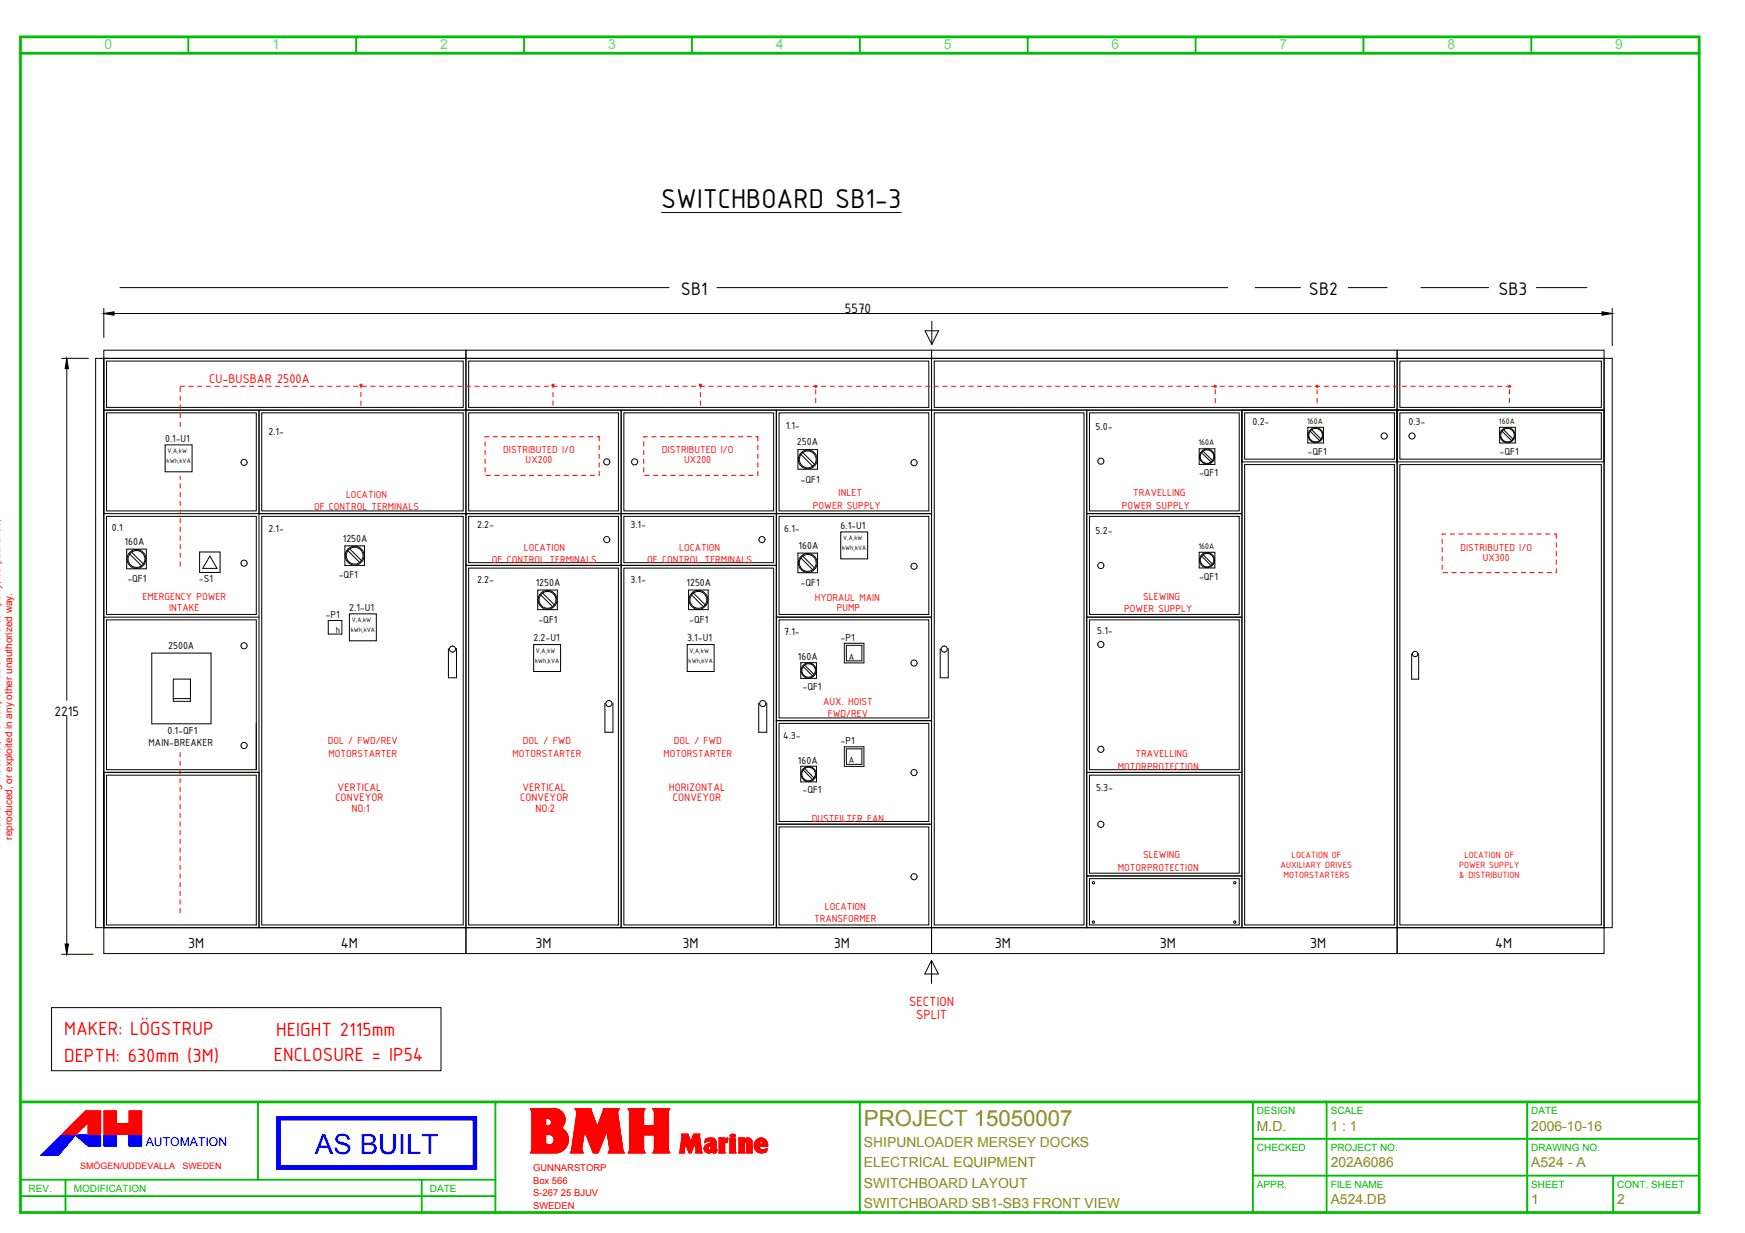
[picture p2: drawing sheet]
<svg xmlns="http://www.w3.org/2000/svg" width="426mm" height="301mm" viewBox="0 0 426 301" stroke-linecap="round" stroke-linejoin="round" font-family="sans-serif">
<defs><g id="words">
<text font-size="7.2" x="161.5" y="50.9">SWITCHBOARD SB1‐3</text>
<text font-size="6.8" fill="#00f" x="76.9" y="281.8">AS BUILT</text>
<text font-size="5.4" fill="#969600" x="211" y="275">PROJECT 15050007</text>
<g font-size="5" fill="#f00">
<text x="15.7" y="252.7">MAKER: LÖGSTRUP</text>
<text x="67.5" y="252.8">HEIGHT 2115mm</text>
<text x="15.7" y="259.4">DEPTH: 630mm (3M)</text>
<text x="66.9" y="259.1">ENCLOSURE = IP54</text>
</g>
<g font-size="4.8">
<text x="166.3" y="72">SB1</text>
<text x="319.7" y="72">SB2</text>
<text x="366" y="72">SB3</text>
</g>
<g font-size="3.8">
<text x="46" y="231.5">3M</text>
<text x="83.2" y="231.5">4M</text>
<text x="130.8" y="231.5">3M</text>
<text x="166.7" y="231.5">3M</text>
<text x="203.6" y="231.5">3M</text>
<text x="243" y="231.5">3M</text>
<text x="283.2" y="231.5">3M</text>
<text x="320" y="231.5">3M</text>
<text x="365.2" y="231.5">4M</text>
</g>
<g font-size="3.6">
<text x="206.3" y="76.5">5570</text>
<text x="13.3" y="174.7">2215</text>
</g>
<g font-size="3.5" fill="#f00">
<text x="222" y="245.6">SECTION</text>
<text x="223.7" y="248.8">SPLIT</text>
</g>
<g font-size="3.4" fill="#00d2d2">
<text x="25.5" y="12">0</text>
<text x="66.5" y="12">1</text>
<text x="107.5" y="12">2</text>
<text x="148.5" y="12">3</text>
<text x="189.5" y="12">4</text>
<text x="230.5" y="12">5</text>
<text x="271.5" y="12">6</text>
<text x="312.5" y="12">7</text>
<text x="353.5" y="12">8</text>
<text x="394.5" y="12">9</text>
</g>
<g font-size="3.4" fill="#969600">
<text x="211" y="280">SHIPUNLOADER MERSEY DOCKS</text>
<text x="307" y="276">M.D.</text>
<text x="325" y="276">1 : 1</text>
<text x="374" y="276">2006­10­16</text>
<text x="211" y="285">ELECTRICAL EQUIPMENT</text>
<text x="325" y="285">202A6086</text>
<text x="374" y="285">A524 ­ A</text>
<text x="211" y="290">SWITCHBOARD LAYOUT</text>
<text x="211" y="295">SWITCHBOARD SB1­SB3 FRONT VIEW</text>
<text x="325" y="294">A524.DB</text>
<text x="374" y="294">1</text>
<text x="395" y="294">2</text>
</g>
<text font-size="3.3" fill="#f00" x="51.1" y="93.4">CU‐BUSBAR 2500A</text>
<text font-size="3" fill="#00f" x="35.6" y="279.7">AUTOMATION</text>
<g font-size="2.9" fill="#f00">
<text x="81.9" y="195.5">CONVEYOR</text>
<text x="82.5" y="193">VERTICAL</text>
<text x="127.1" y="195.5">CONVEYOR</text>
<text x="127.6" y="193">VERTICAL</text>
<text x="163.3" y="193">HORIZONTAL</text>
<text x="164.4" y="195.5">CONVEYOR</text>
<text x="85.8" y="198.2">NO:1</text>
<text x="130.8" y="198.2">NO:2</text>
</g>
<g font-size="2.7">
<text x="40.3" y="107.8">0.1‐U1</text>
<text x="65.6" y="106.1">2.1‐</text>
<text x="191.9" y="104.8">1.1‐</text>
<text x="267.6" y="105">5.0‐</text>
<text x="305.9" y="103.7">0.2‐</text>
<text x="344" y="103.7">0.3‐</text>
<text x="194.6" y="108.7">250A</text>
<text x="319.4" y="111">‐QF1</text>
<text x="366.2" y="111">‐QF1</text>
<text x="195.5" y="117.8">‐QF1</text>
<text x="292.8" y="116.2">‐QF1</text>
<text x="27.3" y="129.6">0.1</text>
<text x="65.6" y="129.9">2.1‐</text>
<text x="116.5" y="128.9">2.2‐</text>
<text x="154" y="128.9">3.1‐</text>
<text x="191.5" y="129.8">6.1‐</text>
<text x="205.3" y="129.1">6.1‐U1</text>
<text x="267.6" y="130.3">5.2‐</text>
<text x="30.4" y="133.1">160A</text>
<text x="83.7" y="132.3">1250A</text>
<text x="195" y="134">160A</text>
<text x="31.1" y="142">‐QF1</text>
<text x="48.6" y="142">‐S1</text>
<text x="82.7" y="141.2">‐QF1</text>
<text x="116.5" y="142.3">2.2‐</text>
<text x="130.8" y="143.1">1250A</text>
<text x="154" y="142.2">3.1‐</text>
<text x="167.7" y="143.1">1250A</text>
<text x="195.5" y="143.1">‐QF1</text>
<text x="292.8" y="141.5">‐QF1</text>
<text x="85.3" y="149.1">2.1‐U1</text>
<text x="79.5" y="150.9">‐P1</text>
<text x="131.5" y="152">‐QF1</text>
<text x="168.3" y="152">‐QF1</text>
<text x="191.5" y="155">7.1‐</text>
<text x="268" y="154.9">5.1‐</text>
<text x="41.1" y="158.5">2500A</text>
<text x="130.3" y="156.6">2.2‐U1</text>
<text x="167.8" y="156.6">3.1‐U1</text>
<text x="194.9" y="161.2">160A</text>
<text x="205.3" y="156.4">‐P1</text>
<text x="196" y="168.4">‐QF1</text>
<text x="40.9" y="179.2">0.1‐QF1</text>
<text x="36.3" y="182.1">MAIN‐BREAKER</text>
<text x="191.3" y="180.3">4.3‐</text>
<text x="205.3" y="181.7">‐P1</text>
<text x="194.9" y="186.4">160A</text>
<text x="196" y="193.6">‐QF1</text>
<text x="267.7" y="193">5.3‐</text>
</g>
<g font-size="2.7" fill="#f00">
<text x="122.9" y="110.6">DISTRIBUTED I/O</text>
<text x="128.4" y="113.1">UX200</text>
<text x="161.7" y="110.6">DISTRIBUTED I/O</text>
<text x="167.1" y="113.1">UX200</text>
<text x="76.7" y="124.6">OF CONTROL TERMINALS</text>
<text x="84.5" y="121.6">LOCATION</text>
<text x="198.5" y="124.2">POWER SUPPLY</text>
<text x="204.8" y="121.2">INLET</text>
<text x="274" y="124.2">POWER SUPPLY</text>
<text x="276.7" y="121.2">TRAVELLING</text>
<text x="120.2" y="137.4">OF CONTROL TERMINALS</text>
<text x="128" y="134.4">LOCATION</text>
<text x="158.1" y="137.4">OF CONTROL TERMINALS</text>
<text x="165.9" y="134.4">LOCATION</text>
<text x="356.7" y="134.4">DISTRIBUTED I/O</text>
<text x="362.1" y="136.9">UX300</text>
<text x="34.8" y="146.5">EMERGENCY POWER</text>
<text x="41.3" y="149.2">INTAKE</text>
<text x="199" y="146.7">HYDRAUL MAIN</text>
<text x="204.4" y="149.1">PUMP</text>
<text x="274.6" y="149.5">POWER SUPPLY</text>
<text x="279.2" y="146.5">SLEWING</text>
<text x="201.1" y="172">AUX. HOIST</text>
<text x="202.2" y="175">FWD/REV</text>
<text x="80" y="181.5">DOL / FWD/REV</text>
<text x="80.2" y="184.7">MOTORSTARTER</text>
<text x="125.2" y="184.7">MOTORSTARTER</text>
<text x="127.7" y="181.5">DOL / FWD</text>
<text x="162" y="184.7">MOTORSTARTER</text>
<text x="164.6" y="181.5">DOL / FWD</text>
<text x="277.3" y="184.9">TRAVELLING</text>
<text x="273" y="187.9">MOTORPROTECTION</text>
<text x="198.3" y="200.6">DUSTFILTER FAN</text>
<text x="279.2" y="209.6">SLEWING</text>
<text x="273" y="212.6">MOTORPROTECTION</text>
<text x="198.8" y="225.2">TRANSFORMER</text>
<text x="201.4" y="222.2">LOCATION</text>
</g>
<g font-size="2.4">
<text x="82.1" y="154.4">h</text>
<text x="207.3" y="161">A</text>
<text x="207.3" y="186.3">A</text>
</g>
<g font-size="2.4" fill="#f00">
<text x="0" y="205" transform="rotate(-90 0 205)">The drawing must not, without permission of the company, be published,</text>
<text x="3" y="205" transform="rotate(-90 3 205)">reproduced, or exploited in any other unauthorized way.</text>
<text x="315.5" y="209.4">LOCATION OF</text>
<text x="357.7" y="209.4">LOCATION OF</text>
<text x="312.8" y="211.9">AUXILIARY DRIVES</text>
<text x="313.5" y="214.4">MOTORSTARTERS</text>
<text x="356.4" y="214.4">&amp; DISTRIBUTION</text>
<text x="356.4" y="211.9">POWER SUPPLY</text>
</g>
<g font-size="2.4" fill="#00be00">
<text x="307" y="272">DESIGN</text>
<text x="325" y="272">SCALE</text>
<text x="374" y="272">DATE</text>
<text x="307" y="281">CHECKED</text>
<text x="325" y="281">PROJECT NO.</text>
<text x="374" y="281">DRAWING NO.</text>
<text x="7" y="291">REV.</text>
<text x="18" y="291">MODIFICATION</text>
<text x="105" y="291">DATE</text>
<text x="307" y="290">APPR.</text>
<text x="325" y="290">FILE NAME</text>
<text x="374" y="290">SHEET</text>
<text x="395" y="290">CONT. SHEET</text>
</g>
<g font-size="2.3" fill="#f00">
<text x="130.2" y="286">GUNNARSTORP</text>
<text x="130.2" y="289">Box 566</text>
<text x="130.2" y="292.1">S­267 25 BJUV</text>
<text x="130.2" y="295.2">SWEDEN</text>
</g>
<g font-size="2.2">
<text x="319.2" y="103.4">160A</text>
<text x="366.1" y="103.4">160A</text>
<text x="292.7" y="108.6">160A</text>
<text x="292.7" y="133.9">160A</text>
</g>
<g font-size="2.2" fill="#f00">
<text x="19.6" y="285.4">SMÖGEN/UDDEVALLA</text>
<text x="44.6" y="285.4">SWEDEN</text>
</g>
<g font-size="1.7">
<text x="40.7" y="113.1">kWh,kVA</text>
<text x="40.9" y="110.6">V,A,kW</text>
<text x="205.9" y="131.8">V,A,kW</text>
<text x="205.7" y="134.3">kWh,kVA</text>
<text x="85.7" y="154.3">kWh,kVA</text>
<text x="85.9" y="151.8">V,A,kW</text>
<text x="130.7" y="161.8">kWh,kVA</text>
<text x="130.9" y="159.3">V,A,kW</text>
<text x="168.2" y="161.8">kWh,kVA</text>
<text x="168.4" y="159.3">V,A,kW</text>
</g>
</g></defs>
<path d="M5 9h410v287h-410zM5 13h410M5 269h410" fill="none" stroke="#00be00" stroke-width=".68"/>
<g fill="none" stroke="#00be00" stroke-width=".46">
<path d="M46 9v4M87 9v4M128 9v4M169 9v4M210 9v4M251 9v4M292 9v4M333 9v4M374 9v4M63 269v19M121 269v27M210 269v27"/>
<path d="M306 269v27M306 278h109M324 269v27M373 269v27M5 288h116M5 292h116M16 288v8M103 288v8M306 287h109M394 287v9"/>
</g>
<g fill="none" stroke="#00f" stroke-width=".24">
<path d="M12.2 279.8l-2.2 2.2M15 277.1l-4.9 4.9M15.1 277.1l-4.9 4.9M15.2 277.1l-4.9 4.9M15.3 277.1l-4.9 4.9M15.4 277.1l-4.9 4.9M15.4 277.1l-4.8 4.9M15.5 277.1l-4.9 4.9M15.6 277.1l-4.9 4.9M15.7 277.1l-4.9 4.9M15.8 277.1l-4.9 4.9M15.9 277.1l-4.9 4.9"/>
<path d="M16 277.1l-4.9 4.9M16.1 277.1l-4.9 4.9M16.1 277.1l-4.8 4.9M16.2 277.1l-4.8 4.9M16.3 277.1l-4.9 4.9M16.4 279.5l-2.5 2.5M16.4 277.1l-4.9 4.9M16.5 277.1l-4.9 4.9M16.6 277.1l-4.9 4.9M16.7 277.1l-4.9 4.9M16.8 277.1l-4.9 4.9M16.9 277.1l-4.9 4.9"/>
<path d="M16.9 278.9l-3.1 3.1M16.9 277.1l-4.8 4.9M17 277.1l-4.9 4.9M17.1 277.1l-4.9 4.9M17.2 277.1l-4.9 4.9M17.3 277.1l-4.9 4.9M17.4 278.4l-3.7 3.6M17.4 277.1l-4.9 4.9M17.5 277.1l-4.9 4.9M17.6 277.1l-4.9 4.9M17.7 277.1l-4.9 4.9M17.7 277.1l-4.8 4.9"/>
<path d="M17.8 277.1l-4.9 4.9M17.9 277.8l-4.2 4.2M17.9 277.1l-4.9 4.9M18 277.1l-4.9 4.9M18.1 277.1l-4.9 4.9M18.2 277.1l-4.9 4.9M18.3 277.1l-4.9 4.9M18.3 277.2l-4.7 4.8M18.4 277.1l-4.9 4.9M18.4 277.1l-4.1 4.9M18.4 277.1l3.1 2.7h3.1v-2.7M18.4 277.1h.1"/>
<path d="M18.5 277.1v.1M18.6 277.1l-.1 .1M18.7 277.1l-.1 .1M18.8 277.1l-.2 .2M18.9 277.1l-.2 .2M19 277.1l-.3 .3 .4-.3M19.2 277.1l-.4 .3M19.2 277.1l-.3 .4M19.3 277.1l-.4 .4M19.4 277.1l-.4 .5M19.5 277.1l-.5 .5M19.6 277.1l-.5 .6"/>
<path d="M19.7 277.1l-.6 .6M19.8 277.1l-.6 .6 .7-.6M19.9 277.1l-.7 .7M20 277.1l-.7 .8M20.1 277.1l-.8 .8M20.2 277.1l-.8 .8M20.3 277.1l-.9 .9M20.4 277.1l-.9 .9M20.5 277.1l-1 1M20.6 277.1l-1 1M20.7 277.1l-1.1 1M20.7 277.1l-1 1.1"/>
<path d="M20.8 277.1l-1.1 1.1M20.9 277.1l-1.1 1.2M21 277.1l-1.2 1.2M21.1 277.1l-1.2 1.2M21.2 277.1l-1.3 1.3M21.3 277.1l-1.3 1.3M21.4 277.1l-1.4 1.4M21.5 277.1l-1.4 1.4M21.6 277.1l-1.4 1.5M21.7 277.1l-1.5 1.5M21.8 277.1l-1.5 1.6M21.9 277.1l-1.6 1.6"/>
<path d="M22 277.1l-1.7 1.7M22.1 277.1l-1.7 1.7M22.2 277.1l-1.8 1.7M22.2 277.1l-1.7 1.8M22.3 277.1l-1.8 1.8M22.4 277.1l-1.8 1.9M22.5 277.1l-1.9 1.9M22.6 277.1l-1.9 1.9M22.7 277.1l-2 2M22.8 277.1l-2 2M22.9 277.1l-2.1 2.1M23 277.1l-2.1 2.1"/>
<path d="M23.1 277.1l-2.1 2.2M23.2 277.1l-2.2 2.2M23.3 277.1l-2.2 2.3M23.4 277.1l-2.3 2.3M23.5 277.1l-2.3 2.3 2.4-2.3M23.7 277.1l-2.4 2.4M23.7 277.1l-2.4 2.5M23.8 277.1l-2.5 2.5M23.9 277.1l-2.5 2.5M24 277.1l-2.6 2.6M24.1 277.1l-2.6 2.6M24.2 277.1l-2.6 2.7"/>
<path d="M24.3 277.1l-2.7 2.7M24.4 277.1l-2.7 2.7M24.5 277.1l-2.7 2.7M24.5 277.1l-2.6 2.7M24.6 277.1h-9.7l-4.9 4.9M24.6 277.2l-2.6 2.6M24.6 277.3l-2.5 2.5M24.6 277.3l-2.4 2.5M24.6 277.4l-2.3 2.4M24.6 277.5l-2.2 2.3M24.6 277.6l-2.2 2.2M24.6 277.7l-2.1 2.1"/>
<path d="M24.6 277.8l-2 2M24.6 277.9l-1.9 1.9M24.6 278l-1.8 1.8M24.6 278l-1.7 1.8M24.6 278.1l-1.6 1.7M24.6 278.2l-1.5 1.6M24.6 278.3l-1.5 1.5M24.6 278.4l-1.4 1.4M24.6 278.5l-1.3 1.3M24.6 278.6l-1.2 1.2M24.6 278.7l-1.1 1.1M24.6 278.8l-1 1"/>
<path d="M24.6 278.8l-.9 1M24.6 278.9l-.8 .9M24.6 279l-.7 .8M24.6 279.1l-.7 .7M24.6 279.2l-.6 .6M24.6 279.3l-.5 .5M24.6 279.4l-.4 .4M24.6 279.5l-.3 .3M24.6 279.5l-.2 .3M24.6 279.6l-.1 .2M24.6 279.7v.1M25.4 277.1h3.1"/>
<path d="M25.4 277.1v2.7h3.1M25.4 277.1h.1M25.5 277.1l-.1 .1M25.6 277.1l-.2 .2M25.7 277.1l-.3 .3M25.8 277.1l-.4 .4M25.9 277.1l-.5 .5M26 277.1l-.6 .6M26 277.1l-.6 .7M26.1 277.1l-.7 .7M26.2 277.1l-.8 .8M26.3 277.1l-.9 .9"/>
<path d="M26.4 277.1l-1 1M26.5 277.1l-1.1 1.1M26.6 277.1l-1.2 1.2M26.7 277.1l-1.3 1.3M26.8 277.1l-1.4 1.4M26.8 277.1l-1.4 1.5M26.9 277.1l-1.5 1.5M27 277.1l-1.6 1.6M27.1 277.1l-1.7 1.7M27.2 277.1l-1.8 1.8M27.3 277.1l-1.9 1.9M27.4 277.1l-2 2"/>
<path d="M27.5 277.1l-2.1 2.1M27.6 277.1l-2.2 2.2M27.6 277.1l-2.2 2.3M27.7 277.1l-2.3 2.3M27.8 277.1l-2.4 2.4M27.9 277.1l-2.5 2.5M28 277.1l-2.6 2.6M28.1 277.1l-2.7 2.7M28.2 277.1l-2.7 2.7M28.3 277.1l-2.7 2.7M28.3 277.1l-2.6 2.7M28.4 277.1l-2.6 2.7"/>
<path d="M28.5 277.2l-2.6 2.6M28.5 277.3l-2.5 2.5M28.5 277.3l-2.4 2.5M28.5 277.4l-2.3 2.4M28.5 277.5l-2.3 2.3M28.5 277.6l-2.2 2.2M28.5 277.7l-2.1 2.1M28.5 277.8l-2 2M28.5 277.9l-1.9 1.9M28.5 278l-1.8 1.8M28.5 278.1l-1.7 1.7M28.5 278.1l-1.6 1.7"/>
<path d="M28.5 278.2l-1.6 1.6M28.5 278.3l-1.5 1.5M28.5 278.4l-1.4 1.4M28.5 278.5l-1.3 1.3M28.5 278.6l-1.2 1.2M28.5 278.7l-1.1 1.1M28.5 278.8l-1 1M28.5 278.8l-.9 1M28.5 278.9l-.8 .9M28.5 279l-.8 .8M28.5 279.1l-.7 .7M28.5 279.2l-.6 .6"/>
<path d="M28.5 279.3l-.5 .5M28.5 279.4l-.4 .4M28.5 279.5l-.3 .3M28.5 279.6l-.2 .2M28.5 279.6l-.1 .2M28.5 279.7v.1M28.5 277.1v2.7M31.5 277.1h3.1v2.7h-3.1zM31.6 277.1l-.1 .1M31.7 277.1l-.2 .2M31.8 277.1l-.3 .3M31.9 277.1l-.4 .4"/>
<path d="M32 277.1l-.5 .5M32.1 277.1l-.6 .5M32.1 277.1l-.6 .6M32.2 277.1l-.7 .7M32.3 277.1l-.8 .8M32.4 277.1l-.9 .9M32.5 277.1l-1 1M32.6 277.1l-1.1 1.1M32.7 277.1l-1.2 1.2M32.8 277.1l-1.3 1.2M32.9 277.1l-1.4 1.3M32.9 277.1l-1.4 1.4"/>
<path d="M33 277.1l-1.5 1.5M33.1 277.1l-1.6 1.6M33.2 277.1l-1.7 1.7M33.3 277.1l-1.8 1.8M33.4 277.1l-1.9 1.9M33.5 277.1l-2 2M33.6 277.1l-2.1 2M33.6 277.1l-2.1 2.1M33.7 277.1l-2.2 2.2M33.8 277.1l-2.3 2.3M33.9 277.1l-2.4 2.4M34 277.1l-2.5 2.5"/>
<path d="M34.1 277.1l-2.6 2.6M34.2 277.1l-2.7 2.7M34.3 277.1l-2.7 2.7M34.4 277.1l-2.7 2.7M34.4 277.1l-2.6 2.7M34.5 277.1l-2.6 2.7M34.6 277.1l-2.6 2.7M34.6 277.2l-2.5 2.6M34.6 277.3l-2.4 2.5M34.6 277.4l-2.3 2.4M34.6 277.5l-2.3 2.3M34.6 277.6l-2.2 2.2"/>
<path d="M34.6 277.7l-2.1 2.1M34.6 277.8l-2 2M34.6 277.8l-1.9 2M34.6 277.9l-1.8 1.9M34.6 278l-1.7 1.8M34.6 278.1l-1.6 1.7M34.6 278.2l-1.6 1.6M34.6 278.3l-1.5 1.5M34.6 278.4l-1.4 1.4M34.6 278.5l-1.3 1.3M34.6 278.6l-1.2 1.2M34.6 278.6l-1.1 1.2"/>
<path d="M34.6 278.7l-1 1.1M34.6 278.8l-.9 1M34.6 278.9l-.8 .9M34.6 279l-.8 .8M34.6 279.1l-.7 .7M34.6 279.2l-.6 .6M34.6 279.3l-.5 .5M34.6 279.3l-.4 .5M34.6 279.4l-.3 .4M34.6 279.5l-.2 .3M34.6 279.6l-.1 .2M34.6 279.7l-.1 .1"/>
<path d="M10 282h4.3M14.5 281.8l-.2 .2M15 281.2l-.8 .8M15.4 280.6l-1.3 1.4M15.9 280.1l-1.9 1.9"/>
</g>
<g fill="none" stroke="#f00" stroke-width=".24">
<path d="M15.1 276.9l5.8-5.7h3.7v5.7h-3.1v-2.8l-2.9 2.8zM20.9 271.2l-5.7 5.7M21 271.2l-5.7 5.7M21.1 271.2l-5.7 5.7M21.2 271.2l-5.7 5.7M21.3 271.2l-5.7 5.7M21.4 271.2l-5.8 5.7M21.5 271.2l-5.8 5.7M21.5 271.2l-5.7 5.7M21.6 271.2l-5.7 5.7M21.7 271.2l-5.7 5.7M21.8 271.2l-5.7 5.7"/>
<path d="M21.9 271.2l-5.7 5.7M22 271.2l-5.7 5.7M22.1 271.2l-5.7 5.7M22.2 271.2l-5.8 5.7M22.3 271.2l-5.8 5.7M22.3 271.2l-5.7 5.7M22.4 271.2l-5.7 5.7M22.5 271.2l-5.7 5.7M22.6 271.2l-5.7 5.7M22.7 271.2l-5.7 5.7M22.8 271.2l-5.7 5.7M22.9 271.2l-5.8 5.7"/>
<path d="M23 271.2l-5.8 5.7M23 271.2l-5.7 5.7M23.1 271.2l-5.7 5.7M23.2 271.2l-5.7 5.7M23.3 271.2l-5.7 5.7M23.4 271.2l-5.7 5.7M23.5 271.2l-5.7 5.7M23.6 271.2l-5.7 5.7M23.7 271.2l-5.8 5.7M23.8 271.2l-5.8 5.7M23.8 271.2l-5.7 5.7M23.9 271.2l-5.7 5.7"/>
<path d="M24 271.2l-5.7 5.7M24.1 271.2l-5.7 5.7M24.2 271.2l-5.7 5.7M24.3 271.2l-5.7 5.7M24.4 271.2l-4 4M24.5 271.2l-3 2.9M24.5 271.2l-3 3M24.6 271.2l-3.1 3.1M24.6 271.3l-3.1 3.1M24.6 271.4l-3.1 3.1M24.6 271.5l-3.1 3.1M24.6 271.6l-3.1 3.1"/>
<path d="M24.6 271.7l-3.1 3M24.6 271.8l-3.1 3M24.6 271.9l-3.1 3M24.6 271.9l-3.1 3.1M24.6 272l-3.1 3.1M24.6 272.1l-3.1 3.1M24.6 272.2l-3.1 3.1M24.6 272.3l-3.1 3.1M24.6 272.4l-3.1 3.1M24.6 272.5l-3.1 3M24.6 272.6l-3.1 3M24.6 272.7l-3.1 3"/>
<path d="M24.6 272.7l-3.1 3.1M24.6 272.8l-3.1 3.1M24.6 272.9l-3.1 3.1M24.6 273l-3.1 3.1M24.6 273.1l-3.1 3.1M24.6 273.2l-3.1 3.1M24.6 273.3l-3.1 3M24.6 273.4l-3.1 3M24.6 273.5l-3.1 3M24.6 273.5l-3.1 3.1M24.6 273.6l-3.1 3.1M24.6 273.7l-3.1 3.1"/>
<path d="M24.6 273.8l-3.1 3.1M24.6 273.9l-3 3M24.6 274l-2.9 2.9M24.6 274.1l-2.9 2.8M24.6 274.2l-2.8 2.7M24.6 274.2l-2.7 2.7M24.6 274.3l-2.6 2.6M24.6 274.4l-2.5 2.5M24.6 274.5l-2.4 2.4M24.6 274.6l-2.3 2.3M24.6 274.7l-2.2 2.2M24.6 274.8l-2.1 2.1"/>
<path d="M24.6 274.9l-2.1 2M24.6 275l-2 1.9M24.6 275l-1.9 1.9M24.6 275.1l-1.8 1.8M24.6 275.2l-1.7 1.7M24.6 275.3l-1.6 1.6M24.6 275.4l-1.5 1.5M24.6 275.5l-1.4 1.4M24.6 275.6l-1.4 1.3M24.6 275.7l-1.3 1.2M24.6 275.7l-1.2 1.2M24.6 275.8l-1.1 1.1"/>
<path d="M24.6 275.9l-1 1M24.6 276l-.9 .9M24.6 276.1l-.8 .8M24.6 276.2l-.7 .7M24.6 276.3l-.6 .6M24.6 276.4l-.6 .5M24.6 276.5l-.5 .4M24.6 276.5l-.4 .4M24.6 276.6l-.3 .3M24.6 276.7l-.2 .2M24.6 276.8l-.1 .1M24.6 276.9h.1"/>
<path d="M25.4 276.9h9.2M25.4 271.2h3.1M25.4 271.2v5.7M25.4 271.2h.1M25.5 271.2l-.1 .1M25.6 271.2l-.2 .2M25.7 271.2l-.3 .3M25.8 271.2l-.4 .4M25.9 271.2l-.5 .5M26 271.2l-.6 .5M26 271.2l-.6 .6M26.1 271.2l-.7 .7"/>
<path d="M26.2 271.2l-.8 .8M26.3 271.2l-.9 .9M26.4 271.2l-1 1M26.5 271.2l-1.1 1.1M26.6 271.2l-1.2 1.2M26.7 271.2l-1.3 1.3M26.8 271.2l-1.4 1.3M26.8 271.2l-1.4 1.4M26.9 271.2l-1.5 1.5M27 271.2l-1.6 1.6M27.1 271.2l-1.7 1.7M27.2 271.2l-1.8 1.8"/>
<path d="M27.3 271.2l-1.9 1.9M27.4 271.2l-2 2M27.5 271.2l-2.1 2.1M27.6 271.2l-2.2 2.2M27.7 271.2l-2.3 2.3M27.8 271.2l-2.4 2.4M27.9 271.2l-2.5 2.5M28 271.2l-2.6 2.6M28.1 271.2l-2.7 2.7M28.2 271.2l-2.8 2.8M28.3 271.2l-2.9 2.8M28.3 271.2l-2.9 2.9"/>
<path d="M28.4 271.2l-3 3M28.5 271.2l-3.1 3.1M28.5 271.3l-3.1 3.1M28.5 271.4l-3.1 3.1M28.5 271.5l-3.1 3.1M28.5 271.6l-3.1 3.1M28.5 271.8l-3.1 3M28.5 271.9l-3.1 3M28.5 272l-3.1 3M28.5 272l-3.1 3.1M28.5 272.1l-3.1 3.1M28.5 272.2l-3.1 3.1"/>
<path d="M28.5 272.3l-3.1 3.1M28.5 272.4l-3.1 3.1M28.5 272.5l-3.1 3M28.5 272.6l-3.1 3M28.5 272.7l-3.1 3M28.5 272.7l-3.1 3.1M28.5 272.8l-3.1 3.1M28.5 272.9l-3.1 3.1M28.5 273l-3.1 3.1M28.5 271.7l-3.1 3.1M28.5 273.1l-3.1 3.1M28.5 273.2l-3.1 3.1"/>
<path d="M28.5 273.3l-3.1 3M28.5 273.4l-3.1 3M28.5 273.5l-3.1 3M28.5 273.5l-3.1 3.1M28.5 273.6l-3.1 3.1M28.5 273.7l-3.1 3.1M28.5 273.8l-3.1 3.1M28.5 273.9l-3 3M28.5 274l-3 2.9M28.5 274.1l-2.9 2.8M28.5 274.2l-2.8 2.7M28.5 274.3l-2.7 2.6"/>
<path d="M28.5 271.2v3.1M28.5 274.3l-2.6 2.6M28.6 274.3l-2.6 2.6M28.7 274.3l-2.6 2.6M28.8 274.3l-2.6 2.6M28.9 274.3l-2.6 2.6M29 274.3l-2.7 2.6M29.1 274.3l-2.7 2.6M29.2 274.3l-2.7 2.6M29.3 274.3l-2.7 2.6M29.3 274.3l-2.6 2.6M29.4 274.3l-2.6 2.6"/>
<path d="M29.5 274.3l-2.6 2.6M29.6 274.3l-2.6 2.6M29.7 274.3l-2.7 2.6M29.8 274.3l-2.7 2.6M29.9 274.3l-2.7 2.6M30 274.3l-2.7 2.6M30 274.3l-2.6 2.6M30.1 274.3l-2.6 2.6M30.2 274.3l-2.6 2.6M30.3 274.3l-2.6 2.6M30.4 274.3l-2.6 2.6M30.5 274.3l-2.7 2.6"/>
<path d="M30.6 274.3l-2.7 2.6M30.7 274.3l-2.7 2.6M30.8 274.3l-2.7 2.6M30.8 274.3l-2.6 2.6M30.9 274.3l-2.6 2.6M31 274.3l-2.6 2.6M31.1 274.3l-2.6 2.6M31.2 274.3l-2.7 2.6M31.3 274.3l-2.7 2.6M31.4 274.3l-2.7 2.6M31.5 274.3l-2.7 2.6M31.6 271.2l-.1 .1"/>
<path d="M31.7 271.2l-.2 .2M31.8 271.2l-.3 .3M31.9 271.2l-.4 .3M32 271.2l-.5 .4M32.1 271.2l-.6 .5M32.1 271.2l-.6 .6M32.2 271.2l-.7 .7M32.3 271.2l-.8 .8M32.4 271.2l-.9 .9M32.5 271.2l-1 1M32.6 271.2l-1.1 1M32.7 271.2l-1.2 1.1"/>
<path d="M32.8 271.2l-1.3 1.2M32.8 271.2l-1.3 1.3M32.9 271.2l-1.4 1.4M33 271.2l-1.5 1.5M33.1 271.2l-1.6 1.6M33.2 271.2l-1.7 1.7M33.3 271.2l-1.8 1.8M33.4 271.2l-1.9 1.8M33.5 271.2l-2 1.9M33.6 271.2l-2.1 2M33.6 271.2l-2.1 2.1M33.7 271.2l-2.2 2.2"/>
<path d="M33.8 271.2l-2.3 2.3M33.9 271.2l-2.4 2.4M34 271.2l-2.5 2.5M34.1 271.2l-2.6 2.5M34.2 271.2l-2.7 2.6M34.3 271.2l-2.8 2.7M34.4 271.2l-2.9 2.8M34.4 271.2l-2.9 2.9M34.5 271.2l-3 3M34.6 271.2h-3.1v3.1h-3M34.6 271.2l-5.7 5.7M34.6 271.3l-5.6 5.6"/>
<path d="M34.6 271.4l-5.5 5.5M34.6 271.5l-5.4 5.4M34.6 271.6l-5.3 5.3M34.6 271.7l-5.3 5.2M34.6 271.7l-5.2 5.2M34.6 271.8l-5.1 5.1M34.6 271.9l-5 5M34.6 272l-4.9 4.9M34.6 272.1l-4.8 4.8M34.6 272.2l-4.7 4.7M34.6 272.3l-4.6 4.6M34.6 272.4l-4.5 4.5"/>
<path d="M34.6 272.5l-4.5 4.4M34.6 272.5l-4.4 4.4M34.6 272.6l-4.3 4.3M34.6 272.7l-4.2 4.2M34.6 272.8l-4.1 4.1M34.6 272.9l-4 4M34.6 273l-3.9 3.9M34.6 273.1l-3.8 3.8M34.6 273.2l-3.8 3.7M34.6 273.2l-3.7 3.7M34.6 273.3l-3.6 3.6M34.6 273.4l-3.5 3.5"/>
<path d="M34.6 273.5l-3.4 3.4M34.6 273.6l-3.3 3.3M34.6 273.7l-3.2 3.2M34.6 273.8l-3.1 3.1M34.6 273.9l-3 3M34.6 274l-3 2.9M34.6 274l-2.9 2.9M34.6 274.1l-2.8 2.8M34.6 274.2l-2.7 2.7M34.6 274.3l-2.6 2.6M34.6 274.4l-2.5 2.5M34.6 274.5l-2.4 2.4"/>
<path d="M34.6 274.6l-2.3 2.3M34.6 274.7l-2.2 2.2M34.6 274.8l-2.1 2.1M34.6 274.9l-2 2M34.6 275l-1.9 1.9M34.6 275.1l-1.8 1.8M34.6 275.2l-1.7 1.7M34.6 275.3l-1.6 1.6M34.6 275.4l-1.5 1.5M34.6 275.5l-1.5 1.4M34.6 275.5l-1.4 1.4M34.6 275.6l-1.3 1.3"/>
<path d="M34.6 275.7l-1.2 1.2M34.6 275.8l-1.1 1.1M34.6 275.9l-1 1M34.6 276l-.9 .9M34.6 276.1l-.8 .8M34.6 276.2l-.7 .7M34.6 276.3l-.7 .6M34.6 276.3l-.6 .6M34.6 276.4l-.5 .5M34.6 276.5l-.4 .4M34.6 276.6l-.3 .3M34.6 276.7l-.2 .2"/>
<path d="M34.6 276.8l-.1 .1M34.6 276.9h.1M34.6 271.2v5.7M129.5 270.6h.1M129.7 270.6h-.1M129.8 270.6l-.2 .2M129.9 279.2l7.5-7.6-7.5 7.7M129.9 280l7.8-7.9-7.8 7.9M129.9 278.4l3.5-3.6-3.5 3.7M129.9 270.6l-.2 .3 .3-.3M130.1 270.6l-.4 .4M130.2 270.6l-.4 .5"/>
<path d="M130.3 270.6l-.5 .6M130.4 270.6l-.6 .6M130.5 270.6l-.7 .7M130.6 270.6l-.8 .7M130.6 270.6l-.7 .8M130.8 270.6l-.9 .9M130.8 270.6l-.9 1M130.9 270.6l-1 1.1M131 270.6l-1.1 1.1M131.1 270.6l-1.2 1.3M131.2 270.6l-1.3 1.4M131.3 270.6l-1.4 1.4"/>
<path d="M131.3 270.6l-1.4 1.5M131.4 270.6l-1.5 1.6M131.6 270.6l-1.7 1.7M131.6 270.6l-1.7 1.8M131.7 270.6l-1.8 1.9M131.8 270.6l-1.9 1.9M131.8 270.6l-1.9 2M132 270.6l-2.1 2.1M132.1 270.6l-2.2 2.2M132.1 270.6l-2.2 2.3M132.2 270.6l-2.3 2.4M132.3 270.6l-2.4 2.4"/>
<path d="M132.4 270.6l-2.5 2.6M132.5 270.6l-2.6 2.6M132.6 270.6l-2.7 2.7M132.6 270.6l-2.7 2.8M132.7 270.6l-2.8 2.9M132.8 270.6l-2.9 3M132.9 270.6l-3 3.1M133 270.6l-3.1 3.1M133.1 270.6l-3.2 3.2M133.1 270.6l-3.2 3.3M133.3 270.6l-3.4 3.4M133.3 278.5l-3 3"/>
<path d="M133.3 278.6l-2.9 2.9M133.3 278.7l-2.8 2.8M133.3 279l-2.5 2.5M133.3 278.2l-3.3 3.3M133.3 278.3l-3.2 3.2M133.3 278.4l-3.1 3.1M133.3 278.8l-2.7 2.7M133.3 278.9l-2.6 2.6M133.3 277.6l-3.8 3.9M133.3 277.8l-3.7 3.7M133.3 277.9l-3.6 3.6M133.3 277.5l-3.6 3.6"/>
<path d="M133.3 277.4l-3.5 3.5M133.3 277.4l-3.5 3.4M133.3 277.1l-3.4 3.5M133.3 278.1l-3.4 3.4M133.3 277.1l-3.4 3.4M133.3 273.2l-3.4 3.4M133.3 273.3l-3.4 3.4M133.3 273.4l-3.4 3.4M133.3 273.5l-3.4 3.5M133.3 273.6l-3.4 3.4M133.3 273.7l-3.4 3.4M133.3 273.8l-3.4 3.4"/>
<path d="M133.3 273.8l-3.4 3.5M133.3 274l-3.4 3.4M133.3 274.1l-3.4 3.4M133.3 274.2l-3.4 3.4M133.3 274.3l-3.4 3.5M133.3 274.4l-3.4 3.4M133.3 274.5l-3.4 3.4M133.3 274.6l-3.4 3.4M133.3 274.7l-3.4 3.5M133.3 277.6l-3.6 3.6M133.3 278l-3.5 3.5M133.3 277.2l-3.5 3.5"/>
<path d="M133.3 279.1l-2.4 2.4M133.3 274.8l-3.4 3.5M133.3 270.6l-3.4 3.5M133.4 279.1l-2.4 2.4M133.4 274.8l-3.5 3.5M133.4 270.6l-3.5 3.6M133.4 279.2l-2.3 2.3M133.5 279.2l-2.3 2.3M133.5 270.6l-3.6 3.6M133.5 279.3l-2.2 2.2M133.6 279.3l-2.2 2.2M133.6 274.9l-3.7 3.7"/>
<path d="M133.6 270.6l-3.7 3.8M133.7 274.9l-3.8 3.8M133.7 270.6l-3.8 3.9M133.7 279.4l-2.2 2.1M133.8 274.9l-3.9 3.9M133.8 279.4l-2.1 2.1M133.8 270.6l-3.9 3.9M133.8 270.6l-3.9 4M133.9 274.9l-4 4M133.9 270.6l-4 4.1M134.1 279.5l-2.2 2M134.1 270.6l-4.2 4.2"/>
<path d="M134.1 274.8l-4.2 4.2M134.1 279.5l-2 2M134.1 270.6l-4.2 4.3M134.2 279.5l-2 2M134.2 270.6l-4.3 4.4M134.3 279.4l-2.1 2.1M134.3 270.6l-4.4 4.4M134.3 274.7l-4.4 4.4M134.4 270.6l-4.5 4.5M134.4 279.4l-2.1 2.1M134.5 270.6l-4.6 4.6M134.6 279.4l-2.2 2.1"/>
<path d="M134.6 270.6l-4.7 4.7M134.6 273.6l2.4-2.4-2.4 2.5M134.6 270.6l-4.7 4.8M134.7 279.3l-2.2 2.2M134.7 270.6l-4.8 4.9M134.8 270.6l-4.9 4.9M134.9 270.6l-5 5.1M135 270.6l-5.1 5.1M135.1 270.6l-5.2 5.2M135.1 278.9l2.9-2.9-5.4 5.5M135.1 270.6l-5.2 5.3M135.2 270.6l-5.3 5.4"/>
<path d="M135.3 277.8l2.2-2.2-2.2 2.3M135.4 270.6l-5.5 5.5M135.4 270.6l-5.5 5.6M135.5 270.6l-5.6 5.6M135.6 270.6l-5.7 5.7M135.6 270.7l-5.7 5.7M135.8 270.7l-5.9 5.8M135.8 270.7l-2.3 2.3M135.9 270.7l-2.4 2.3M135.9 270.7l-2.3 2.3M136 270.7l-2.3 2.3M136.1 270.7l-2.3 2.3"/>
<path d="M136.2 270.8l-2.3 2.2M136.3 270.8l-2.3 2.3M136.4 270.8l-2.3 2.3M136.4 270.9l-2.2 2.2M136.5 270.9l-2.3 2.2M136.5 270.9l-2.2 2.3 2.3-2.3M136.7 271l-2.4 2.2M136.7 271l-2.3 2.3M136.8 271.1l-2.3 2.3M136.9 271.1l-2.3 2.4M137 271.2l-2.4 2.4M137.1 271.3l-2.5 2.4"/>
<path d="M137.2 271.3l-2.5 2.5M137.2 271.4l-2.5 2.5M137.2 275.4l-2.1 2.1M137.2 271.4l-2.5 2.6M137.3 275.5l-2.1 2.1M137.3 271.4l-2.6 2.6M137.3 271.5l-2.6 2.6M137.3 271.5l-2.7 2.8M137.4 275.5l-2.2 2.2M137.4 275.1l-2.3 2.3M137.4 271.6l-2.9 2.9M137.5 271.7l-7.6 7.6"/>
<path d="M137.5 271.8l-7.6 7.7M137.6 275.7l-2.3 2.2M137.6 271.8l-7.7 7.7M137.6 275.7l-2.3 2.3M137.6 274.8l-2.6 2.6M137.6 271.9l-7.7 7.7M137.6 271.9l-7.7 7.8M137.7 272l-7.8 7.8M137.7 274.6l-2.7 2.8M137.7 275.8l-2.4 2.4M137.7 272.1l-7.8 7.8M137.8 275.8l-2.5 2.5"/>
<path d="M137.8 275.9l-2.5 2.4M137.8 272.2l-7.9 7.9M137.8 272.3l-7.9 8M137.8 275.9l-2.5 2.5M137.8 274.4l-2.9 2.9M137.9 275.9l-2.6 2.6M137.9 274.3l-3 3M137.9 272.5l-4.5 4.5M137.9 272.5l-4.4 4.5M137.9 274.2l-3 3M137.9 272.6l-4.4 4.4M137.9 276l-2.7 2.7"/>
<path d="M138 274.1l-3.2 3.1M138 272.7l-4.3 4.3M138 274l-3.2 3.2M138 272.8l-4.2 4.2M138 272.9l-4.1 4.1M138 272.9l-4 4.1M138 273.8l-3.3 3.3M138 273.7l-3.4 3.4M138 273l-3.9 4M138 273.6l-3.4 3.5M138 273.1l-3.8 3.9M138 273.5l-3.5 3.5"/>
<path d="M138 273.2l-3.8 3.8M138 276.1l-5.3 5.4M138 273.2l-3.7 3.8M138 273.3l-3.6 3.7M138.1 276.1l-5.4 5.4M138.1 276.2l-5.3 5.3M138.2 276.3l-5.1 5.2M138.3 276.4l-5.1 5.1M138.4 276.6l-4.9 4.9M138.4 279.9l-1.1 1.1M138.4 276.7l-4.8 4.8M138.5 276.7l-4.8 4.8"/>
<path d="M138.5 279.7l-1.4 1.4M138.5 276.8l-4.7 4.7M138.5 276.8l-4.6 4.7M138.6 276.9l-4.6 4.6M138.6 279.6l-1.6 1.6M138.6 277l-4.4 4.5M138.6 277.1l-4.4 4.4M138.7 277.1l-4.4 4.4M138.7 279.4l-2 1.9M138.7 277.2l-4.3 4.3M138.7 277.2l-4.2 4.3M138.7 279.2l-2.1 2.1"/>
<path d="M138.7 277.4l-4.1 4.1M138.7 279.1l-2.2 2.3M138.7 277.4l-4 4.1M138.8 277.5l-4.1 4M138.8 279l-2.4 2.4M138.8 277.5l-4 4M138.8 278.9l-2.5 2.5M138.8 277.6l-3.9 3.9M138.8 277.7l-3.8 3.8M138.8 278.8l-2.7 2.6M138.8 277.8l-3.7 3.7M138.8 278.7l-2.7 2.8"/>
<path d="M138.8 277.8l-3.6 3.7M138.8 277.9l-3.6 3.6M138.8 278.6l-2.8 2.9M138.8 278l-3.5 3.5M138.8 278.5l-2.9 3M138.9 278.1l-3.4 3.4M138.9 278.4l-3.2 3.1M138.9 278.2l-3.4 3.3M138.9 278.3l-3.2 3.2M138.9 278.2l-3.3 3.3M140.1 277.1l4.8-4.8-4.8 4.9M140.3 275.9l4.3-4.3-4.3 4.4"/>
<path d="M140.4 270.6v.1M140.5 270.6l-.1 .1M140.6 270.6l-.1 .1M140.7 270.6l-.2 .2M140.8 270.6l-.2 .3M140.9 270.6l-.3 .3M141 270.6l-.4 .4 .3-.4M141.1 270.6l-.4 .4M141.2 270.6l-.5 .5M141.3 270.6l-.6 .6 .7-.6M141.4 270.6l-.6 .7M141.5 270.6l-.7 .8"/>
<path d="M141.7 270.6l-.9 .9M141.8 270.6l-1 1M141.9 270.6l-1.1 1.1M142.1 270.6l-1.3 1.3M142.2 270.6l-1.4 1.4M142.2 280l-1.5 1.5M142.2 279.9l-1.6 1.6M142.2 279.8l-1.7 1.7M142.2 279.7l-1.7 1.8M142.2 270.6l-1.4 1.5M142.2 279.6l-1.9 1.9M142.3 279.5l-2 2"/>
<path d="M142.3 279.4l-2.1 2.1M142.3 279.3l-2.2 2.2M142.3 270.6l-1.5 1.5M142.3 279.2l-2.3 2.3M142.3 279.1l-2.4 2.4M142.3 279l-2.5 2.5M142.4 278.9l-2.6 2.6M142.4 278.8l-2.7 2.7M142.4 278.7l-2.8 2.8M142.4 278.5l-2.9 3M142.4 278.5l-3 3M142.4 270.6l-1.6 1.7"/>
<path d="M142.4 278.4l-3.1 3.1M142.5 278.3l-3.2 3.2M142.5 278.1l-3.2 3.3M142.5 278l-3 3.1M142.5 277.9l-3 3M142.5 270.6l-1.7 1.8M142.5 277.9l-2.9 2.9M142.5 277.8l-2.9 2.9M142.6 277.6l-3 3M142.6 277.5l-3 3M142.6 270.6l-1.9 1.9M142.6 277.4l-3 3"/>
<path d="M142.6 277.3l-3 3M142.6 277.3l-2.9 2.9M142.7 277.1l-3 3M142.7 270.6l-2 2M142.7 277l-3 3M142.7 276.9l-3 3M142.7 276.8l-3 3M142.7 276.7l-3 3M142.7 276.6l-3 3M142.8 276.5l-3 3M142.8 276.4l-3 3M142.8 276.3l-3 3"/>
<path d="M142.9 270.6l-2.2 2.2M142.9 270.6l-2.2 2.3M143 270.6l-2.3 2.4M143.1 270.6l-2.4 2.5M143.1 277l2.6-2.5-2.6 2.6M143.2 270.6l-2.5 2.5M143.3 270.6l-2.7 2.7M143.4 270.6l-2.8 2.8M143.4 270.6l-2.8 2.9M143.5 270.6l-2.9 3M143.6 270.6l-3 3M143.7 270.6l-3.1 3.2"/>
<path d="M143.8 270.6l-3.3 3.3M143.9 270.6l-3.4 3.4M143.9 270.6l-3.4 3.5M144 270.6l-3.5 3.5M144.2 270.6l-3.7 3.7M144.2 270.6l-3.7 3.8M144.3 270.6l-3.8 3.9M144.4 270.6l-3.9 4M144.4 270.7l-4 3.9M144.4 270.7l-4 4.1M144.4 270.9l-4 4M144.4 270.9l-4 4.1"/>
<path d="M144.4 271l-4 4.1M144.4 271.1l-4 4M144.4 271.1l-4.1 4.2M144.5 271.2l-4.2 4.2M144.5 271.3l-4.2 4.2M144.5 271.4l-4.2 4.2M144.5 271.4l-4.2 4.3M144.6 271.5l-4.3 4.3M144.6 271.7l-4.4 4.4M144.7 271.7l-4.5 4.5M144.7 271.8l-4.5 4.5M144.7 271.9l-4.5 4.5"/>
<path d="M144.7 271.9l-4.5 4.6M144.7 272l-4.5 4.6M144.8 272l-4.7 4.7M144.8 272.1l-4.7 4.7M144.8 272.2l-4.7 4.7M144.8 272.2l-4.7 4.8M144.9 272.5l-4.8 4.8M144.9 272.5l-4.8 4.9M145 272.6l-5 4.9M145 272.6l-5 5M145 272.7l-5 5M145 272.8l-5 5"/>
<path d="M145.1 272.8l-5.1 5.1M145.1 272.9l-5.1 5.1M145.1 272.9l-5.1 5.2M145.1 273l-5.2 5.2M145.2 273.1l-5.3 5.2M145.2 273.1l-5.3 5.3M145.2 273.2l-5.3 5.3M145.2 273.2l-5.3 5.4M145.3 273.3l-5.4 5.4M145.3 273.4l-5.4 5.4M145.3 273.4l-5.5 5.5M145.3 273.5l-5.5 5.5"/>
<path d="M145.3 273.5l-5.5 5.6M145.4 273.7l-5.6 5.5M145.4 273.8l-2.6 2.5M145.4 273.8l-2.5 2.6M145.4 273.9l-2.5 2.6M145.5 274l-2.6 2.5M145.5 274l-2.6 2.6M145.5 274.1l-2.5 2.5M145.5 274.1l-2.5 2.6M145.6 274.2l-2.6 2.6M145.6 274.3l-2.6 2.5M145.6 274.3l-2.5 2.6"/>
<path d="M145.6 274.4l-2.5 2.5M145.7 274.6l-2.5 2.5M145.7 274.6l-2.5 2.6M145.8 274.7l-2.6 2.5M145.8 274.7l-2.6 2.6M145.8 274.8l-2.5 2.6M145.8 274.9l-2.5 2.5M145.9 275l-2.6 2.5M146.7 280l-1.5 1.5M146.8 279.9l-1.7 1.6M146.8 279.7l-1.7 1.8M146.9 279.4l-2 2.1 2-2"/>
<path d="M147 279.3l-2.2 2.1M147 279.1l-2.2 2.2M147.1 278.9l-2.3 2.4M147.2 278.7l-2.5 2.4 2.5-2.3M147.3 278.6l-2.6 2.5M147.3 278.4l-2.6 2.6M147.4 270.6l-.1 .1M147.4 278.2l-2.7 2.8M147.5 278.1l-2.9 2.8M147.5 278l-2.9 2.8M147.5 270.6l-.2 .2M147.6 277.8l-3 3"/>
<path d="M147.6 270.6l-.3 .3M147.6 277.7l-3 3M147.7 270.6l-.4 .4M147.7 277.5l-3.1 3.2M147.7 277.4l-3.2 3.2M147.7 270.6l-.4 .5M147.8 277.3l-3.3 3.2M147.8 270.6l-.5 .6M147.8 277.1l-3.3 3.4M147.9 277l-3.4 3.4M148 270.6l-.8 .8M148 276.8l-3.6 3.6"/>
<path d="M148 276.7l-3.6 3.6M148 270.6l-.8 .9M148.1 276.5l-3.7 3.7M148.1 270.6l-1 1M148.1 276.4l-3.7 3.8M148.2 276.3l-3.9 3.8M148.2 270.6l-1.1 1.1M148.3 270.6l-1.3 1.3M148.4 270.6l-1.4 1.5M148.5 270.6l-1.6 1.6M148.5 270.6l-1.6 1.7M148.6 270.6l-1.8 1.8"/>
<path d="M148.7 270.6l-2 2M148.8 270.6l-2.1 2.1M148.9 270.6l-2.2 2.3M149 270.6l-2.4 2.4M149 270.6l-2.4 2.5M149.2 270.6l-2.7 2.7M149.2 270.6l-2.7 2.8M149.3 270.6l-2.9 2.9M149.4 270.6l-3 3.1M149.5 270.6l-3.2 3.2M149.6 270.6l-3.4 3.4M149.7 270.6l-3.5 3.5"/>
<path d="M149.7 270.6l-3.5 3.6M149.8 270.6l-3.7 3.7M149.9 270.6l-3.8 3.9M150 270.6l-4 4.1M150.1 270.6l-4.2 4.2M150.2 270.6l-4.3 4.3M150.2 270.6l-6.9 7M150.3 270.6l-7 7M150.5 270.6l-7.1 7.1M150.5 270.6l-7.1 7.2M150.6 270.6l-7.2 7.2M150.7 270.6l-7.2 7.3"/>
<path d="M150.8 270.6l-7.3 7.4M150.9 270.6l-7.4 7.4M150.9 271.7l-7.1 7.1M150.9 271.8l-7 7.1 7-7M150.9 271.6l-7.1 7.1M150.9 271.5l-7.1 7.2M150.9 272l-7 7M150.9 271.5l-7.1 7.1M150.9 272.1l-7 7M150.9 272.2l-6.9 7 7-6.9M151 270.6l-7.5 7.5M151 271.3l-7.3 7.3"/>
<path d="M151 272.3l-7 7M151 272.4l-7 6.9M151 272.5l-6.9 6.9M151 272.5l-6.9 7 6.9-6.8M151 271.2l-7.3 7.3M151 272.7l-6.9 6.9M151 270.6l-7.4 7.5M151 272.8l-6.8 6.9M151.1 272.9l-6.9 6.9 6.9-6.8M151.1 271l-7.4 7.4M151.1 273.1l-6.8 6.8M151.1 273.2l-6.8 6.8"/>
<path d="M151.1 273.2l-6.8 6.9M151.1 270.6l-7.5 7.6M151.1 273.3l-2.9 3M151.1 273.4l-2.9 2.9M151.1 273.5l-2.9 2.9M151.1 273.6l-2.8 3M151.2 273.7l-2.9 2.9M151.2 273.8l-2.9 2.9M151.2 273.9l-2.9 2.8M151.2 273.9l-2.9 2.9M151.2 274l-2.9 2.9M151.2 270.8l-7.5 7.6"/>
<path d="M151.2 274.1l-2.9 2.9M151.2 274.2l-2.9 2.9M151.2 270.6l-7.6 7.7M151.2 274.3l-2.8 2.9M151.3 274.4l-2.9 2.9M151.3 274.5l-2.9 2.9M151.3 274.6l-2.9 2.9M151.3 274.7l-2.9 2.8M151.3 274.7l-2.9 3M151.3 270.6l-7.7 7.7M151.3 274.9l-2.9 2.8M151.3 274.9l-2.8 2.9"/>
<path d="M151.3 275l-2.8 2.9M151.4 275l-2.9 2.9M151.4 275.1l-2.9 2.9M151.4 275.2l-2.9 2.9M151.4 275.3l-2.9 2.9M151.4 275.4l-2.9 2.8M151.4 275.4l-2.9 2.9M151.4 275.5l-2.8 2.9M151.4 275.6l-2.8 2.9M151.4 275.7l-2.8 2.8M151.4 275.7l-2.8 2.9M151.5 275.8l-2.9 2.9"/>
<path d="M151.5 275.9l-2.9 2.9M151.5 276l-2.9 2.8M151.5 276l-2.9 2.9M151.5 276.1l-2.8 2.9M151.5 276.2l-2.8 2.9M151.5 276.3l-2.8 2.8M151.5 276.4l-2.8 2.8M151.5 276.4l-2.8 2.9M151.6 276.5l-2.9 2.8M151.6 276.5l-2.9 3M151.6 276.7l-2.9 2.8M151.6 276.7l-2.8 2.9"/>
<path d="M151.6 276.8l-2.8 2.8M151.6 276.9l-2.8 2.8M151.6 276.9l-2.8 2.9M151.6 277l-2.8 2.9M151.6 277.1l-2.8 2.8M151.7 277.2l-2.9 2.8M151.7 277.2l-2.9 2.9M151.7 277.3l-2.8 2.9M151.7 277.4l-2.8 2.9M151.7 277.5l-2.8 2.8M151.7 277.6l-2.8 2.8M151.7 277.6l-2.8 2.9"/>
<path d="M151.7 277.7l-2.9 2.9M151.7 277.8l-2.9 2.9M151.8 277.9l-3 2.9M151.8 277.9l-3 3M151.8 278l-3.1 3.1M151.8 278.1l-3.2 3.2M151.8 278.2l-3.3 3.3M151.8 278.2l-3.2 3.3M151.8 278.3l-3.2 3.2M151.8 278.4l-3.1 3.1M151.8 278.5l-3 3M151.8 278.6l-2.9 2.9"/>
<path d="M151.9 278.6l-2.9 2.9M151.9 278.7l-2.8 2.8M151.9 278.9l-2.6 2.6M151.9 279l-2.5 2.5M151.9 279.1l-2.4 2.4M151.9 279.1l-2.3 2.4M151.9 279.2l-2.2 2.3M152 279.3l-2.2 2.2M152 279.4l-2.2 2.1M152 279.4l-2.1 2.1M152 279.5l-2 2M152 279.6l-1.9 1.9"/>
<path d="M152 279.7l-1.8 1.8M152 279.7l-1.7 1.8M152 279.8l-1.7 1.7M152 279.9l-1.6 1.6M152.1 280l-1.5 1.5M153.4 270.6h.1M153.5 270.6l-.1 .1M153.6 270.6l-.1 .2M153.7 270.6l-.2 .2M153.8 270.6l-.3 .3M153.9 270.6l-.3 .4M154 270.6l-.4 .4"/>
<path d="M154 270.6l-.4 .5M154.2 270.6l-.5 .6M154.3 270.6l-.6 .6M154.3 270.6l-.6 .7M154.5 270.6l-.8 .7 .7-.7M154.6 270.6l-.8 .9M154.7 270.6l-.9 1M154.8 270.6l-1 1M154.8 270.6l-1 1.1M154.9 270.6l-1.1 1.2M155 270.6l-1.2 1.3M155.1 270.6l-1.3 1.4"/>
<path d="M155.2 270.6l-1.4 1.5M155.3 270.6l-1.5 1.5M155.3 270.6l-1.5 1.6M155.5 270.6l-1.7 1.7M155.5 270.6l-1.7 1.8M155.6 270.6l-1.8 1.9M155.7 270.6l-1.9 2M155.8 270.6l-2 2M155.9 270.6l-2.1 2.2M156 270.6l-2.2 2.2M156 270.6l-2.2 2.3M156.1 270.6l-2.3 2.4"/>
<path d="M156.2 270.6l-2.4 2.5M156.3 270.6l-2.5 2.6M156.4 270.6l-2.6 2.7M156.5 270.6l-2.7 2.7M156.5 270.6l-2.7 2.8M156.6 270.6l-2.8 2.9M156.8 270.6l-3 3M156.8 270.6l-3 3.1M156.9 270.6l-3.1 3.2M157 270.6l-3.2 3.2M157.1 270.6l-3.3 3.4M157.2 270.6l-3.4 3.5"/>
<path d="M157.2 271.7l-3.4 3.4M157.2 271.8l-3.4 3.5M157.2 271.6l-3.4 3.5M157.2 271.9l-3.4 3.5M157.2 277.8l-3.7 3.7M157.2 277.8l-3.6 3.7M157.2 277.9l-3.6 3.6M157.2 277.3l-3.5 3.6M157.2 278l-3.5 3.5M157.2 278.3l-3.2 3.2M157.2 278.7l-2.8 2.8M157.2 278.8l-2.7 2.7"/>
<path d="M157.2 279.2l-2.3 2.3M157.2 279.4l-2.1 2.1M157.2 279.5l-2 2M157.2 279.6l-1.8 1.9M157.2 272.8l-3.4 3.4M157.2 272.8l-3.4 3.5M157.2 272.6l-3.4 3.5M157.2 272.9l-3.4 3.5M157.2 272.5l-3.4 3.5M157.2 273l-3.4 3.5M157.2 272.5l-3.4 3.4M157.2 272.4l-3.4 3.5"/>
<path d="M157.2 272.3l-3.4 3.5M157.2 272.2l-3.4 3.5M157.2 273.1l-3.4 3.5M157.2 272.1l-3.4 3.5M157.2 272l-3.4 3.4M157.2 272l-3.4 3.5M157.2 273.2l-3.4 3.4M157.2 273.3l-3.4 3.4M157.2 273.3l-3.4 3.5M157.2 273.4l-3.4 3.5M157.2 273.5l-3.4 3.5M157.2 273.6l-3.4 3.5"/>
<path d="M157.2 273.7l-3.4 3.4M157.2 273.8l-3.4 3.4M157.2 273.8l-3.4 3.6M157.2 274l-3.4 3.4M157.2 274l-3.4 3.5M157.2 274.1l-3.4 3.5M157.2 274.2l-3.4 3.4M157.2 274.3l-3.4 3.5M157.2 274.4l-3.4 3.5M157.2 274.5l-3.4 3.4M157.2 274.5l-3.4 3.5M157.2 274.6l-3.4 3.5"/>
<path d="M157.2 274.7l-3.4 3.5M157.2 277.6l-3.8 3.9M157.2 277.6l-3.7 3.7M157.2 277.5l-3.6 3.6M157.2 277.4l-3.6 3.6M157.2 277.2l-3.5 3.6M157.2 277.1l-3.5 3.5M157.2 278.1l-3.4 3.4M157.2 278.2l-3.3 3.3M157.2 278.3l-3.1 3.2M157.2 278.4l-3.1 3.1M157.2 278.6l-2.9 2.9"/>
<path d="M157.2 278.6l-2.8 2.9M157.2 278.8l-2.6 2.7M157.2 279l-2.5 2.5M157.2 279.1l-2.4 2.4M157.2 279.1l-2.3 2.4M157.2 279.3l-2.2 2.2M157.2 279.6l-1.9 1.9M157.2 279.7l-1.8 1.8M157.2 279.8l-1.6 1.7M157.2 279.9l-1.6 1.6M157.2 280l-1.5 1.5M157.2 271.5l-3.4 3.5"/>
<path d="M157.2 271.5l-3.4 3.4M157.2 274.8l-3.4 3.5M157.3 270.6l-3.5 3.5M157.3 271.3l-3.5 3.6M157.3 274.8l-3.5 3.6M157.3 271.2l-3.5 3.5M157.3 270.6l-3.5 3.6M157.4 271l-3.6 3.6M157.4 274.8l-3.6 3.6M157.4 270.6l-3.6 3.7M157.5 274.8l-3.7 3.7M157.5 270.9l-3.7 3.7"/>
<path d="M157.5 270.6l-3.7 3.8M157.6 274.8l-3.8 3.8M157.6 270.6l-3.8 3.9M157.7 274.8l-3.9 3.9M157.7 274.8l-3.9 4M157.8 274.8l-4 4.1M157.9 274.8l-4.1 4.1M158 274.8l-4.2 4.3M158.1 274.8l-4.3 4.3M158.2 274.8l-4.4 4.4M158.2 274.8l-4.4 4.5M158.4 274.8l-4.6 4.6"/>
<path d="M158.5 274.8l-4.7 4.7M158.5 274.8l-4.7 4.8M158.6 274.8l-4.8 4.8M158.7 274.8l-4.9 4.9M158.8 274.8l-5 5.1M158.9 274.8l-5.1 5.1M159 274.8l-5.2 5.2M159 274.8l-5.2 5.3M159.1 274.8l-5.3 5.3M159.2 274.8l-5.4 5.5M159.3 274.8l-5.5 5.6M159.4 274.8l-5.6 5.6"/>
<path d="M159.4 270.6v.1M159.5 274.8l-5.7 5.7M159.5 270.6l-.1 .1M159.5 274.8l-2.2 2.3M159.6 270.6l-.1 .1M159.6 270.6l-.1 .2M159.7 274.8l-2.4 2.3M159.7 270.6l-.2 .2M159.7 274.8l-2.2 2.3M159.8 270.6l-.3 .3M159.8 270.6l-.2 .3M159.9 270.6l-.3 .3"/>
<path d="M160.1 270.6l-.5 .4M160.1 270.6l-.4 .5M160.2 270.6l-.5 .5M160.3 270.6l-.6 .6 .6-.6M160.5 270.6l-.7 .8M160.6 270.6l-.8 .8M160.6 270.6l-.8 .9M160.7 270.6l-.9 .9M160.8 270.6l-1 1M160.9 270.6l-1.1 1.1M161 270.6l-1.2 1.2M161.1 270.6l-1.3 1.3"/>
<path d="M161.1 270.6l-1.3 1.4M161.2 270.6l-1.4 1.4M161.3 270.6l-1.5 1.6M161.4 270.6l-1.6 1.7M161.5 270.6l-1.7 1.7M161.6 270.6l-1.8 1.8M161.6 270.6l-1.8 1.9M161.8 270.6l-2 2M161.8 270.6l-2 2.1M161.9 270.6l-2.1 2.2M162 270.6l-2.2 2.2M162.1 270.6l-2.3 2.3"/>
<path d="M162.2 270.6l-2.4 2.4M162.3 270.6l-2.5 2.5M162.3 270.6l-2.5 2.6M162.4 270.6l-2.6 2.7M162.5 270.6l-2.7 2.7M162.6 270.6l-2.8 2.9M162.7 270.6l-2.9 2.9M162.8 270.6l-3 3M162.8 270.6l-3 3.1M163 270.6l-3.2 3.2M163.1 270.6l-3.3 3.3M163.1 270.6l-3.3 3.4"/>
<path d="M163.2 270.6l-3.4 3.4M163.2 271.8l-5.3 5.3M163.2 271.8l-5.2 5.3M163.2 271.6l-5.4 5.5M163.2 271.9l-5.2 5.2M163.2 272.2l-4.9 4.9M163.2 273l-4.1 4.1M163.2 273l-4 4.1M163.2 273.1l-3.9 4M163.2 273.4l-3.6 3.7M163.2 273.5l-3.6 3.6M163.2 273.5l-3.5 3.6"/>
<path d="M163.2 273.7l-3.4 3.5M163.2 273.8l-3.4 3.5M163.2 273.9l-3.4 3.4M163.2 274l-3.4 3.4M163.2 274l-3.4 3.5M163.2 274.1l-3.4 3.5M163.2 274.2l-3.4 3.5M163.2 274.3l-3.4 3.5M163.2 274.4l-3.4 3.4M163.2 274.5l-3.4 3.4M163.2 274.5l-3.4 3.6M163.2 274.7l-3.4 3.4"/>
<path d="M163.2 274.7l-3.4 3.5M163.2 274.8l-3.4 3.5M163.2 274.9l-3.4 3.4M163.2 275l-3.4 3.5M163.2 275.1l-3.4 3.5M163.2 275.2l-3.4 3.4M163.2 275.2l-3.4 3.5M163.2 275.3l-3.4 3.5M163.2 275.5l-3.4 3.4M163.2 275.5l-3.4 3.5M163.2 275.7l-3.4 3.4M163.2 275.7l-3.4 3.6"/>
<path d="M163.2 277.5l-3.7 3.7M163.2 277.3l-3.5 3.6M163.2 277.2l-3.4 3.5M163.2 277l-3.4 3.6M163.2 275.6l-3.4 3.5M163.2 275.9l-3.4 3.4M163.2 276l-3.4 3.4M163.2 276l-3.4 3.5M163.2 276.1l-3.4 3.5M163.2 276.2l-3.4 3.5M163.2 276.3l-3.4 3.5M163.2 276.4l-3.4 3.4"/>
<path d="M163.2 276.5l-3.4 3.4M163.2 276.5l-3.4 3.5M163.2 276.6l-3.4 3.5M163.2 276.8l-3.4 3.4M163.2 276.8l-3.4 3.5M163.2 276.9l-3.4 3.4M163.2 277l-3.4 3.4M163.2 278l-3.4 3.5M163.2 278.8l-2.6 2.7M163.2 278.9l-2.5 2.6M163.2 279l-2.5 2.5M163.2 279.3l-2.2 2.2"/>
<path d="M163.2 279.3l-2.1 2.2M163.2 279.4l-2 2.1M163.2 279.7l-1.8 1.8M163.2 279.8l-1.7 1.7M163.2 272l-5.1 5.1M163.2 272l-5 5.1M163.2 272.2l-4.8 4.9M163.2 272.3l-4.7 4.8M163.2 272.4l-4.7 4.7M163.2 272.5l-4.6 4.6M163.2 272.6l-4.4 4.5M163.2 272.8l-4.2 4.3"/>
<path d="M163.2 273.2l-3.9 3.9M163.2 273.2l-3.8 3.9M163.2 273.6l-3.4 3.5M163.2 277.6l-3.8 3.9M163.2 277.7l-3.8 3.8M163.2 277.8l-3.7 3.7M163.2 277.8l-3.6 3.7M163.2 277.9l-3.5 3.6M163.2 277.4l-3.5 3.6M163.2 277.3l-3.5 3.5M163.2 278.1l-3.3 3.4M163.2 278.2l-3.3 3.3"/>
<path d="M163.2 278.3l-3.2 3.2M163.2 278.4l-3 3.1M163.2 278.5l-3 3M163.2 278.5l-2.9 3M163.2 278.6l-2.8 2.9M163.2 278.7l-2.8 2.8M163.2 279l-2.4 2.5M163.2 279.1l-2.3 2.4M163.2 279.5l-2 2M163.2 279.5l-1.9 2M163.2 279.8l-1.6 1.7M163.2 279.9l-1.5 1.6"/>
<path d="M163.2 272.7l-4.4 4.4M163.2 272.7l-4.3 4.4M163.2 280l-1.5 1.5M163.2 271.5l-5.5 5.6M163.3 271.4l-5.7 5.7M163.3 270.6l-3.5 3.5M163.3 271.3l-5.8 5.8M163.3 271.2l-3.5 3.6M163.4 271l-3.6 3.7M163.4 270.6l-3.6 3.7M163.5 270.6l-3.7 3.7M163.5 270.8l-3.7 3.7"/>
<path d="M163.6 270.6l-3.8 3.8M163.6 270.6l-3.8 3.9M166.2 279.9l2.2-2.1-2.2 2.2M166.4 276.8v.1M166.5 276.8l-.1 .1M166.6 276.8l-.1 .2M166.7 276.8l-.2 .2M166.7 276.8l-.2 .3M166.9 276.8l-.4 .4M166.9 276.8l-.3 .4M167 276.8l-.4 .5M167.1 276.8l-.5 .6"/>
<path d="M167.2 276.8l-.7 .7M167.3 279.9l-1.3 1.3M167.3 279.9l-1.3 1.2M167.3 276.8l-.8 .8M167.3 279.7l-1.3 1.3M167.3 279.6l-1.2 1.3M167.4 279.5l-1.3 1.3M167.4 279.4l-1.3 1.3M167.4 276.8l-.9 .9M167.4 279.3l-1.3 1.3M167.4 276.8l-.9 1M167.5 276.8l-1 1.1"/>
<path d="M167.6 276.8l-1.1 1.2M167.7 276.8l-1.2 1.3M167.8 276.8l-1.4 1.4M167.9 276.8l-1.5 1.5M167.9 276.8l-1.5 1.6M168.1 276.8l-1.7 1.7M168.1 276.9l-1.7 1.7M168.1 277l-1.7 1.7M168.1 277l-1.7 1.8M168.1 277.1l-1.8 1.8M168.1 277.2l-1.8 1.8M168.2 277.3l-1.9 1.8"/>
<path d="M168.2 277.3l-1.9 1.9M168.2 277.4l-1.9 1.9M168.2 277.4l-1.9 2M168.3 277.5l-2 2M168.3 277.6l-2.1 2M168.3 277.6l-2.1 2.1M168.3 277.7l-2.1 2.1M168.4 277.9l-2.2 2.2M168.4 277.9l-2.2 2.3M168.4 278l-2.3 2.3M168.5 278l-2.4 2.4M168.5 278.1l-2.4 2.4"/>
<path d="M168.5 278.2l-1.1 1.1M168.5 278.3l-1.1 1M168.6 278.3l-1.1 1.1M168.6 278.4l-1.1 1.1M168.6 278.4l-1.1 1.2M168.6 278.5l-1 1.1M168.7 278.6l-1.1 1.1M168.7 278.7l-1.1 1.1M169.4 276.8l-.1 .1M169.4 276.9l-.1 .1M169.5 279.8l-1.3 1.3 1.2-1.1M169.5 279.7l-1.4 1.4"/>
<path d="M169.5 276.9l-.2 .1M169.6 276.9l-.3 .2M169.6 279.5l-1.5 1.5M169.7 279.4l-1.6 1.5M169.7 276.9l-.4 .4M169.8 276.9l-.6 .6M169.9 276.9l-.8 .7M169.9 276.9l-.8 .8M170 276.9l-1 .9M170.1 276.9l-1.1 1M170.2 276.9l-1.3 1.3M170.3 276.9l-1.4 1.4"/>
<path d="M170.4 276.9l-1.6 1.5M170.4 276.9l-1.6 1.6M170.5 276.9l-1.8 1.7M170.7 276.9l-3 3 3-3M170.8 276.9l-3.1 3.1M170.9 277.3l-3.1 3M170.9 277.4l-3 3M170.9 277.2l-3.1 3.1M170.9 276.9l-3.2 3.1M170.9 277.5l-3 3 3-2.9M170.9 277.6l-3 3M170.9 277.7l-2.9 2.9"/>
<path d="M170.9 277.7l-2.9 3M170.9 277.9l-2.9 2.9 2.9-2.9M171 277l-3.2 3.2 3.1-3.1M171 278l-2.9 2.9M171 278.1l-1.3 1.2M171 278.1l-1.3 1.3M171 278.2l-1.2 1.3M171 278.3l-1.2 1.2M171 278.4l-1.2 1.2M171 278.4l-1.2 1.3M171 276.9l-3.2 3.2M171 278.5l-1.2 1.3"/>
<path d="M171 278.6l-1.2 1.3M171 278.7l-1.2 1.2M171.1 278.7l-1.3 1.3M171.1 278.8l-1.3 1.2M171.1 278.9l-1.2 1.3M171.1 279l-1.2 1.2M171.1 279.1l-1.2 1.2M171.1 279.2l-1.2 1.3M171.1 279.3l-1.2 1.2M171.1 279.4l-1.2 1.2M171.2 279.4l-1.3 1.3M171.2 279.5l-1.2 1.2"/>
<path d="M171.2 279.6l-1.2 1.2M171.2 279.7l-1.2 1.2M171.2 279.8l-1.2 1.2M171.2 279.9l-1.2 1.2M171.2 279.9l-1.3 1.4M172.3 278.1h.1M172.4 279.4l-.3 .4M172.5 278l-.2 .2M172.6 278l-.4 .3M172.6 279.4l-.6 .6M172.7 277.9l-.5 .5M172.8 277.9l-.6 .6"/>
<path d="M172.9 279.2l-1 1M173 279.2l-1.1 1M173 277.8l-.9 .9M173.1 277.8l-1 1M173.1 279.2l-1.2 1.1M173.1 277.8l-1 1.1M173.2 279.1l-1.3 1.3M173.2 277.8l-1.1 1.1M173.3 279.1l-1.4 1.4M173.3 277.8l-1.2 1.2M173.5 277.8l-1.1 1M173.5 278.6l.7-.7-.6 .7"/>
<path d="M173.5 277.8l-.9 .9M173.6 277.8l-.9 .9M173.7 277.8l-.9 .8M173.7 277.8l-.8 .8M173.9 277.8l-.9 .8M173.9 277.8l-.7 .8M174 277.8l-.7 .8M174.1 277.8l-.8 .8M174.1 277.8l-.7 .8M174.3 277.9l-.7 .7 .8-.7M174.4 278l-.8 .8M174.5 278l-2.6 2.6"/>
<path d="M174.6 278.1l-2.6 2.6M174.7 278.2l-2.7 2.6M174.7 278.2l-2.6 2.7M174.8 278.3l-2.7 2.6M174.8 278.3l-1.6 1.6M174.8 278.4l-1.4 1.4M174.8 278.4l-1.3 1.4M174.9 278.5l-1.3 1.3M174.9 278.6l-1.3 1.2M174.9 278.6l-1.3 1.3M174.9 278.7l-1.3 1.3M174.9 278.8l-1.3 1.3"/>
<path d="M174.9 278.9l-1.3 1.3M174.9 279l-1.3 1.3M174.9 279.1l-1.3 1.2M174.9 279.1l-1.3 1.3M174.9 279.2l-1.3 1.3M174.9 279.5l-2 2M174.9 279.6l-1.9 1.9M174.9 279.8l-1.7 1.7M174.9 279.9l-1.6 1.6M174.9 279.3l-2.1 2.1M174.9 279.4l-2 2.1M174.9 279.8l-1.6 1.7"/>
<path d="M174.9 280l-1.5 1.5M175.5 277.8h.1M175.6 277.8h-.1M175.7 277.8l-.1 .1M175.8 277.8l-.2 .1M175.8 277.8l-.2 .2M176 277.8l-.4 .3M176 277.8l-.4 .4M176.1 277.8l-.5 .5M176.2 277.8l-.6 .5M176.3 277.8l-.7 .6M176.4 277.8l-.8 .7"/>
<path d="M176.5 277.8l-.9 .8M176.5 277.8l-.9 .9M176.6 277.8l-1 1M176.7 277.8l-1.1 1M176.8 277.8l-1.2 1.2M176.9 277.8l-1.3 1.2M177 277.8l-1.4 1.3M177 277.8l-1.4 1.4M177 277.9l-1.4 1.4M177 277.9l-1.4 1.5M177 279.9l-1.5 1.6M177 279.9l-1.4 1.4"/>
<path d="M177 279.8l-1.4 1.4M177 279.4l-1.4 1.4M177 279.5l-1.4 1.4M177 279.6l-1.4 1.4M177 279.7l-1.4 1.4M177 279.2l-1.4 1.3M177 279.2l-1.4 1.5M177 279.1l-1.4 1.4M177.1 278l-1.5 1.5M177.2 277.9l-1.6 1.6M177.4 277.9l-1.8 1.7M177.5 277.8l-1.9 1.9"/>
<path d="M177.7 277.8l-2.1 2M177.7 278.9h.1M177.7 278.8l-.1 .1M177.7 278.7l-.2 .2M177.7 278.5l-.3 .4M177.7 278.4l-.4 .5M177.7 278.4l-.5 .5M177.7 278.3l-2.1 2.1M177.7 277.8l-2.1 2.1M177.8 278.2l-2.2 2.1M177.8 278.1l-2.2 2.2M177.8 278l-2.2 2.1"/>
<path d="M177.8 277.9l-2.2 2.1M177.8 277.8l-2.2 2.2M178.2 277.8v.1M178.3 277.8l-.1 .1M178.4 277.8l-.2 .2M178.5 277.8l-.2 .3M178.5 276.9l-.2 .3M178.6 277.8l-.3 .3M178.6 277.8l-.3 .4M178.6 276.9l-.3 .4M178.7 277.8l-.4 .5M178.7 276.9l-.4 .4"/>
<path d="M178.8 277.6l.6-.6-.6 .7M178.8 276.9l-.5 .5M178.8 277.8l-.5 .6M178.9 276.9l-.6 .5M178.9 277.8l-.6 .7M179 277.8l-.7 .8M179 276.9l-.6 .6M179.1 277.8l-.8 .8M179.1 276.9l-.7 .6M179.1 277.8l-.8 .9M179.2 276.9l-.7 .6M179.2 276.9l-.7 .7"/>
<path d="M179.3 277.8l-1 1M179.3 276.9l-.7 .7M179.3 277.8l-1 1.1M179.4 276.9l-.8 .7M179.4 277.8l-1.1 1.2M179.5 277.8l-1.2 1.3M179.5 277l-.6 .7M179.6 277l-.7 .7M179.6 277.8l-1.3 1.3M179.6 277.1l-.5 .6M179.6 277.8l-1.3 1.5M179.6 277.2l-.4 .4"/>
<path d="M179.7 277.3l-.3 .3M179.7 277.2l-.4 .4M179.7 279.9l-1.6 1.6M179.7 278l-1.4 1.3M179.7 278l-1.4 1.4M179.7 278.1l-1.4 1.4M179.7 278.2l-1.4 1.4M179.7 278.2l-1.4 1.5M179.7 278.4l-1.4 1.4M179.7 278.5l-1.4 1.3M179.7 278.5l-1.4 1.4M179.7 278.6l-1.4 1.4"/>
<path d="M179.7 278.7l-1.4 1.4M179.7 278.8l-1.4 1.4M179.7 278.9l-1.4 1.4M179.7 279.8l-1.4 1.4M179.7 279l-1.4 1.3M179.7 279l-1.4 1.4M179.7 279.1l-1.4 1.5M179.7 279.2l-1.4 1.4M179.7 279.3l-1.4 1.4M179.7 279.4l-1.4 1.4M179.7 279.5l-1.4 1.3M179.7 279.5l-1.4 1.5"/>
<path d="M179.7 279.7l-1.4 1.4M180.3 277.8h.1M180.4 277.8h.1M180.5 277.8l-.1 .1M180.6 277.8l-.2 .2M180.7 277.8l-.2 .2M180.8 277.8l-.3 .3M180.9 277.8l-.4 .4M181 277.8l-.5 .6M181.1 277.8l-.6 .6M181.2 277.8l-.7 .7M181.3 277.8l-.8 .8"/>
<path d="M181.5 277.8l-1 1M181.6 277.8l-1.1 1.1M181.7 277.8l-1.2 1.2M181.8 277.8l-1.3 1.3M181.9 280l-1.6 1.5M181.9 279.8l-1.4 1.3M181.9 277.8l-1.4 1.4M181.9 277.9l-1.4 1.4M181.9 278l-1.4 1.4M181.9 279.2l-1.4 1.4M181.9 279.3l-1.4 1.3M181.9 279.3l-1.4 1.4"/>
<path d="M181.9 279.8l-1.5 1.5M181.9 279.1l-1.4 1.4M181.9 279.4l-1.4 1.5M181.9 279.5l-1.4 1.4M181.9 279.6l-1.4 1.4M181.9 279.7l-1.4 1.4M182.2 277.9l-1.7 1.7M182.3 277.8l-1.8 1.8M182.3 279.2l1.2-1.1-1.2 1.2M182.3 279l1-1-1 1.1M182.3 279.7l1.3-1.3-1.3 1.5M182.4 277.8l-1.9 1.9"/>
<path d="M182.5 277.8l-2 2M182.6 277.8l-2.1 2.1M182.7 277.8l-2.2 2.2M182.8 277.8l-2.3 2.3M182.9 277.8l-2.4 2.4M182.9 277.8l-2.4 2.5M183.1 277.8l-2.6 2.6M183.1 277.9l-1.1 1M183.2 277.9l-1.1 1M183.2 277.9l-1 1M183.3 277.9l-1 1M183.4 278.1l-1.1 1"/>
<path d="M183.5 278.2l-1.2 1.2M183.6 278.3l-1.3 1.2M183.6 278.3l-1.3 1.3M183.6 278.4l-1.3 1.3M183.7 278.6l-1.4 1.3M183.7 278.6l-1.4 1.4M183.7 278.7l-1.4 1.4M183.7 278.8l-1.4 1.4M183.7 278.9l-1.4 1.4M183.7 279l-1.4 1.4M183.7 279.1l-1.4 1.3M183.7 279.1l-1.4 1.4"/>
<path d="M183.7 279.2l-1.4 1.5M183.7 279.3l-1.4 1.4M183.7 279.4l-1.4 1.4M183.7 280l-1.5 1.5M183.7 279.5l-1.4 1.4M183.7 279.6l-1.4 1.3M183.7 279.6l-1.4 1.5M183.7 279.9l-1.4 1.5M183.7 279.8l-1.4 1.4M185 278l-.5 .6M185.2 277.9l-.8 .8M185.3 277.9l-1 1"/>
<path d="M185.4 277.8l-1.1 1.2M185.5 279.9l-.9 1M185.5 279.1l-1.2 1.3M185.5 279.2l-1.2 1.2M185.5 279l-1.2 1.3M185.6 278.9l-1.3 1.3M185.6 279.2l-1.2 1.3M185.6 277.8l-1.4 1.4M185.7 279.2l-1.3 1.3M185.7 277.8l-1.5 1.5M185.7 279.2l-1.3 1.4M185.8 277.8l-1.6 1.6"/>
<path d="M185.9 279.2l-1.4 1.5M185.9 277.8l-1.7 1.7M186 279.2l-1.5 1.5M186 277.8l-1.8 1.9M186.1 279.2l-1.5 1.6M186.1 277.8l-1.9 1.9M186.2 277.8l-2 2M186.2 277.8l-2 2.1M186.2 279.2l-.6 .7M186.3 277.8l-2.1 2.1M186.3 279.9l1.1-1.1-1 1.1M186.4 277.9l-2.2 2.1 2.2-2.1"/>
<path d="M186.5 277.9l-2.2 2.3M186.5 277.9l-.7 .8M186.6 278l-.7 .7M186.7 278l-.7 .7M186.7 278l-.6 .7M186.8 278.1l-.7 .6M186.8 278.1l-.7 .7M186.9 278.2l-.7 .7 .8-.7M187 278.3l-.7 .7M187.1 278.3l-.8 .9M187.1 278.4l-1.4 1.5M187.2 278.5l-1.4 1.4"/>
<path d="M187.2 278.5l-1.3 1.4M187.3 278.6l-1.3 1.3M187.3 278.7l-1.2 1.2M187.3 278.7l-1.1 1.2M187.4 278.8l-1.1 1.1M187.4 279l-.8 .9M187.5 279l-.9 .9M187.5 279.1l-.8 .8M187.5 279.1l-.7 .8M187.5 279.2l-.7 .7M187.5 279.3l-.5 .6M187.5 279.4l-.4 .5"/>
<path d="M187.5 279.5l-.4 .4M187.5 279.5l-.3 .4M187.5 279.6l-.2 .3M187.5 279.8v.1M187.5 279.7l-.1 .2M129.9 280.3l8-7.9-8 8M131.8 281.5l2.1-2.1-2 2.1M133 281.5l5.2-5.2-5.2 5.2M133.4 281.5l4.9-5-4.8 5M138 280.4l-.2 .2M138.3 280.1l-.8 .8M141.5 281.5l.7-.7-.7 .7"/>
<path d="M142.1 280.4l-1.1 1.1M142.1 280.3l-1.1 1.2M142.1 280.5l-1 1M142.1 280.2l-1.2 1.3M142.1 280.5l-.9 1M142.2 280.7l-.9 .8M142.2 280.1l-1.4 1.4M142.2 280.7l-.8 .8M142.2 280.9l-.6 .6M142.2 281l-.4 .5M142.3 281.1l-.5 .4M142.3 281.1l-.4 .4"/>
<path d="M142.3 281.2l-.3 .3M142.4 281.2l-.3 .3M142.4 281.3l-.2 .2M142.4 281.3l-.1 .2M142.4 281.4l-.1 .1M142.5 281.4l-.1 .1M142.5 281.5h.1M146.1 281.4v.1M146.2 281.3l-.2 .2M146.2 281.2l-.3 .3M146.3 280.9l-.5 .6M146.4 280.8l-.7 .7"/>
<path d="M146.4 280.7l-.8 .8M146.5 280.6l-.9 .9M146.5 280.4l-1 1.1M146.6 280.2l-1.3 1.3M146.7 280.1l-1.4 1.4M152.1 280.1l-1.5 1.4M152.1 280.1l-1.4 1.4M152.1 280.2l-1.3 1.3M152.1 280.2l-1.2 1.3M152.1 280.4l-1.1 1.1M152.1 280.4l-1 1.1M152.1 280.5l-1 1"/>
<path d="M152.1 280.6l-.9 .9M152.1 280.7l-.7 .8M152.2 280.7l-.8 .8M152.2 280.8l-.7 .7M152.2 280.9l-.6 .6M152.2 281l-.4 .5M152.3 281.1l-.4 .4M152.3 281.2l-.3 .3M152.3 281.2l-.2 .3M152.4 281.3l-.2 .2M152.4 281.3l-.1 .2M152.5 281.4l-.1 .1"/>
<path d="M152.5 281.5h.1M157.2 280.1l-1.4 1.4M157.2 280.1l-1.3 1.4M157.2 280.3l-1.2 1.2M157.2 280.3l-1.1 1.2M157.2 280.4l-1.1 1.1M157.2 280.5l-1 1M157.2 280.5l-.9 1M157.2 280.7l-.8 .8M157.3 280.7l-.8 .8M157.3 280.8l-.7 .7M157.3 281l-.5 .5"/>
<path d="M157.3 281l-.4 .5M157.4 281.5l.1-.2-.1 .2M157.4 281.1l-.5 .4M157.4 281.1l-.4 .4M157.4 281.1l-.3 .4M157.5 281.2l-.3 .3M157.5 281.3l-.2 .2M157.6 281.4l-.1 .1M162.5 281.5l.8-.8-.7 .8M163.2 280.2l-1.3 1.3M163.2 280.3l-1.2 1.2M163.2 280.1l-1.3 1.4"/>
<path d="M163.2 280.3l-1.1 1.2M163.2 280.4l-1 1.1M163.3 280.5l-1 1M163.3 280.6l-.9 .9M163.3 280.7l-.9 .8M163.3 281.5l.2-.2-.1 .2M163.3 280.9l-.6 .6M163.4 280.9l-.6 .6M163.4 281l-.5 .5M163.4 281.1l-.3 .4M163.5 281.2l-.3 .3M163.6 281.4l-.1 .1"/>
<path d="M163.6 281.4v.1M167.1 281l-.4 .5M167.1 281l-.5 .5M167.1 281.1l-.4 .4M167.1 280.9l-.6 .6M167.1 280.8l-.6 .7M167.1 281.2l-.2 .3M167.2 281.3l-.2 .2M167.2 280.6l-.9 .9M167.2 280.5l-1 1M167.2 281.4l-.1 .1M167.2 280.4l-1.1 1.1"/>
<path d="M167.2 280.3l-1.2 1.2M167.2 281.4v.1M167.3 280.1l-1.4 1.4M167.3 281.5h-.1M167.3 280l-1.3 1.3M168.9 281.4l-.2 .1M168.9 281.3l-.2 .2M169 281.1l-.4 .4M169 280.9l-.5 .6M169.1 280.8l-.7 .7M169.1 280.7l-.8 .8M169.2 280.5l-.9 1"/>
<path d="M169.2 280.4l-.9 1M169.3 280.2l-1.1 1.2M169.4 280.1l-1.2 1.1M171.2 280.1l-1.4 1.4 1.5-1.4M171.3 280.2l-1.3 1.3M171.3 280.3l-1.3 1.2M171.3 280.3l-1.2 1.2M171.3 280.4l-1 1.1M171.3 280.5l-1 1M171.3 280.6l-.9 .9M171.3 280.6l-.8 .9M171.3 280.7l-.8 .8"/>
<path d="M171.4 280.8l-.7 .7M171.4 280.9l-.6 .6M171.4 281l-.5 .5M171.4 281.1l-.4 .4M171.4 281.2l-.3 .3M171.4 281.2l-.2 .3M171.4 281.3l-.1 .2M171.5 281.3l-.2 .2M171.5 281.4l-.1 .1M171.6 281.5h-.1M172 280.6l2.6-2.6-2.6 2.7M172.9 280.3l-.7 .8 .8-.6"/>
<path d="M173 280.1l-.9 .9 .8-.8M173 280.6l-.6 .6M173.1 280.6l-.7 .7M173.2 280.6l-.7 .7M173.2 280.7l-.7 .6M173.3 280.7l-.7 .7 .7-.7M173.5 280.7l-.8 .7M174.9 280.1l-1.4 1.4M174.9 280.2l-1.2 1.2M174.9 280.3l-1 1M174.9 280.4l-.9 .9M174.9 280.5l-.9 .9"/>
<path d="M175 280.5l-.9 .9M175 280.6l-.8 .9M175 281.1l-.3 .4M175.1 280.6l-.9 .9M175.1 281l-.5 .5M175.1 280.6l-.8 .9M175.2 280.9l-.7 .6M175.2 280.8l-.8 .7M175.2 280.7l-.9 .8M177 280.4l-1 1.1M177 280.9l-.6 .6M177 281l-.4 .5"/>
<path d="M177 281.1l-.4 .4M177 280.4l-1.1 1.1M177 280.6l-.9 .9M177 280.7l-.8 .8M177 280.7l-.7 .8M177 280.8l-.7 .7M177 280l-1.4 1.5M177 280.2l-1.3 1.3M177 280.2l-1.2 1.3M177 280.3l-1.2 1.2M177 281.2l-.3 .3M177 281.2l-.2 .3"/>
<path d="M177 281.3l-.1 .2M177.1 281.4l-.1 .1M177.1 281.4v.1M177.1 281.5h.1M179.7 280.5l-1.1 1M179.7 280.6l-.9 .9M179.7 280.7l-.9 .8M179.7 280.7l-.8 .8M179.7 280.9l-.6 .6M179.7 281l-.5 .5M179.7 281.1l-.4 .4M179.7 280l-1.5 1.5"/>
<path d="M179.7 280.1l-1.4 1.4M179.7 280.2l-1.4 1.3M179.7 280.2l-1.3 1.3M179.7 280.3l-1.2 1.2M179.7 280.5l-1 1M179.7 281l-.6 .5M179.7 281.2l-.4 .3M179.7 281.3l-.2 .2M179.7 281.3l-.1 .2M179.7 281.4l-.1 .1M179.8 281.4l-.1 .1M179.8 281.5h.1"/>
<path d="M181.9 281.5h.1M181.9 280l-1.5 1.5M181.9 280.1l-1.4 1.4M181.9 280.2l-1.3 1.3M181.9 280.3l-1.2 1.2M181.9 280.4l-1.1 1.1M181.9 280.5l-1.1 1M181.9 280.5l-1 1M181.9 280.6l-.9 .9M181.9 280.8l-.8 .7M181.9 280.8l-.7 .7M181.9 281l-.5 .5"/>
<path d="M181.9 280.9l-.6 .6M181.9 281.2l-.3 .3M181.9 281.3l-.2 .2M181.9 281.3l-.1 .2M182 281.5h.1M183.7 280.3l-1.2 1.2M183.7 280.3l-1.1 1.2M183.7 280.4l-1.1 1.1M183.7 280.5l-1 1M183.7 280.2l-1.3 1.3M183.7 280.1l-1.4 1.4M183.7 280.7l-.8 .8"/>
<path d="M183.7 280.8l-.7 .7M183.7 280.8l-.6 .7M183.7 280.9l-.5 .6M183.7 281.1l-.3 .4M183.7 280.6l-.8 .9M183.7 281.1l-.4 .4M183.7 281.2l-.3 .3M183.7 281.2l-.2 .3M183.8 281.4l-.1 .1M183.8 281.4v.1M184.7 281l.8-.8-.7 .9M185.5 280.1l-.9 .8"/>
<path d="M185.5 280.1l-.8 .8M185.5 280.2l-.8 .8M185.6 280.4l-.7 .7M185.6 280.4l-.7 .8M185.7 280.5l-.8 .7M185.7 280.5l-.7 .7 .8-.6M185.8 280.6l-.7 .7M185.9 280.6l-.7 .7M186 280.7l-.7 .7M186.1 280.7l-.8 .7M186.2 280.7l-.8 .7M186.2 280.7l-.7 .7"/>
<path d="M186.3 280.7l-.8 .8M186.4 280.6l-.8 .9M186.6 280.6l-.9 .9M186.7 280.6l-.9 .9M186.8 280.6l-.9 .9M186.9 280.5l-1 1M187 280.5l-1 1M187.2 280.4l-1.1 1.1M187.3 281.1l-.2 .1M187.3 281l-.3 .3M187.3 280.9l-.4 .4M187.3 280.8l-.5 .6"/>
<path d="M187.4 280.7l-.7 .7M187.4 280.3l-1.2 1.2M187.4 280.5l-.9 .9M187.4 280.4l-1 1M187.4 280.3l-1.1 1.2"/>
<circle cx="88.2" cy="94" r=".25"/>
<circle cx="135.1" cy="94" r=".25"/>
<circle cx="171.1" cy="94" r=".25"/>
<circle cx="199.2" cy="94.3" r=".25"/>
<circle cx="296.8" cy="94.3" r=".25"/>
<circle cx="321.7" cy="94.3" r=".25"/>
<circle cx="368.7" cy="94.3" r=".25"/>
</g>
<path d="M68 273h48v12h-48z" fill="none" stroke="#00f" stroke-width="1.1"/>
<g fill="none" stroke="#000" stroke-width=".24">
<path d="M161.6 51.9h58.5M25.4 75.3v7.1M27.9 76.5h363.4M29.3 70.2h134.1M175.1 70.2h124.7M227.6 78.4v5.7M306.6 70.2h11M329.3 70.2h9.5M347 70.2h16.6M375.2 70.2h12.4M393.8 75.3v9.1M15.1 87.5h6.5"/>
<path d="M16.3 90v81M23.4 87.5h2v139h-2zM25.4 85.5h88.4v2h-88.4zM25.4 87.5h88.4v12.6h-88.4zM25.4 87.5v139M26 88.1h87.1v11.4h-87.1zM113.8 85.5h113.7v2h-113.7zM113.8 87.5h113.7v12.6h-113.7zM114.5 88.1h112.3v11.4h-112.3zM225.9 80.7h3.3l-1.6 3.4zM227.5 85.5h113.7v2h-113.7zM227.5 87.5h113.7v12.6h-113.7z"/>
<path d="M228.2 88.1h112.4v11.4h-112.4zM341.2 85.5h50.6v2h-50.6zM341.2 87.5h50.6v12.6h-50.6zM341.9 88.1h49.2v11.4h-49.2zM391.8 87.5h2v139h-2zM25.4 100.1h37.9v25.3h-37.9zM26 100.8h36.6v23.9h-36.6zM40.3 108.6h6.6v6.6h-6.6zM63.3 100.1h50.5v25.3h-50.5zM63.9 100.8h49.2v23.9h-49.2zM113.8 100.1h37.9v25.3h-37.9zM114.5 100.8h36.5v23.9h-36.5z"/>
<path d="M151.7 100.1h37.9v25.3h-37.9zM152.4 100.8h36.5v23.9h-36.5zM189.6 100.1h37.9v25.3h-37.9zM190.3 100.8h36.5v23.9h-36.5zM194.9 109.8h4.8v4.7h-4.8zM195.6 110.9l2.9 2.9M196.1 110.5l2.8 2.9M227.5 100.1h37.9v126.4h-37.9zM228.2 100.8h36.6v125h-36.6zM265.4 100.1h37.9v25.3h-37.9zM266.1 100.8h36.6v23.9h-36.6zM292.9 109.5l3.8 .1v3.8h-3.8z"/>
<path d="M293.5 110.5l2.3 2.3M293.8 110.1l2.3 2.3M303.3 100.1h37.9v12.7h-37.9zM303.3 100.1h37.9v126.4h-37.9zM304 100.8h36.6v11.3h-36.6zM304 113.4h36.6v112.4h-36.6zM319.4 104.3h3.8v3.8h-3.8zM320 105.3l2.3 2.3M320.3 104.9l2.3 2.3M341.2 100.1h50.6v12.7h-50.6zM341.2 100.1h50.6v126.4h-50.6zM341.9 100.8h49.2v11.3h-49.2z"/>
<path d="M341.9 113.4h49.2v112.4h-49.2zM366.3 104.3h3.8v3.8h-3.8zM366.9 105.3l2.3 2.3M367.2 104.9l2.3 2.3M26 126.1h36.6v23.9h-36.6zM30.9 134.1h4.8v4.8h-4.8zM31.7 135.2l2.9 2.9M32.1 134.8l2.9 2.9M48.8 134.8h4.9v5h-4.9zM51.3 135.8l1.7 3h-3.5zM63.3 125.4h50.5v101.1h-50.5zM63.9 126.1h49.2v99.7h-49.2z"/>
<path d="M84.2 133.3h4.8v4.7h-4.8zM85 134.4l2.8 2.9M85.4 134l2.9 2.9M113.8 125.4h37.9v12.6h-37.9zM113.8 138h37.9v88.5h-37.9zM114.5 126.1h36.5v11.3h-36.5zM114.5 138.7h36.5v87.1h-36.5zM151.7 125.4h37.9v12.6h-37.9zM151.7 138h37.9v88.5h-37.9zM152.4 126.1h36.5v11.3h-36.5zM152.4 138.7h36.5v87.1h-36.5zM189.6 125.4h37.9v25.3h-37.9z"/>
<path d="M190.3 126.1h36.5v23.9h-36.5zM194.9 135h4.8v4.8h-4.8zM195.6 136.2l2.9 2.9M196.1 135.8l2.8 2.8M205.3 129.9h6.6v6.5h-6.6zM265.4 125.4h37.9v25.3h-37.9zM266.1 126.1h36.6v23.9h-36.6zM292.9 134.8h3.8v3.9l-3.8-.1zM293.5 135.8l2.3 2.3M293.8 135.4l2.3 2.3M25.4 150.7h37.9M26 151.3h36.6v36.6h-36.6z"/>
<path d="M37.1 159.4h14.4v17.3h-14.4zM80.2 151.5h3.3v3.3h-3.3zM85.3 149.9h6.6v6.5h-6.6zM111.5 158.3v7.2h-2v-7.1M130.3 157.4h6.6v6.5h-6.6zM131.3 144h4.8v4.8h-4.8zM132.1 145.2l2.8 2.9M132.5 144.8l2.9 2.8M167.8 157.4h6.6v6.5h-6.6zM168.2 144h4.8v4.8h-4.8zM168.9 145.2l2.9 2.9M169.4 144.8l2.8 2.8"/>
<path d="M189.6 150.7h37.9v25.2h-37.9zM190.3 151.3h36.5v24h-36.5zM206.2 157h4.8v4.8h-4.8zM206.7 157.5h3.8v3.8h-3.8zM231.6 158.3v7.2h-2v-7.1M265.4 150.7h37.9v37.9h-37.9zM266.1 151.3h36.6v36.6h-36.6zM346.5 159.5v6.3h-1.7v-6.2M16.3 174.7v55.8M42.3 170.5h4.2M42.3 165.8h4.2v5.4h-4.2zM149.7 171.6v7.2h-2v-7.1"/>
<path d="M187.3 171.6v7.2h-2v-7.1M189.6 175.9h37.9v25.3h-37.9zM190.3 176.6h36.5v23.9h-36.5zM195.6 161.8h3.8v3.8h-3.8zM196.2 162.7l2.3 2.3M196.5 162.4l2.3 2.3M25.4 188.6h37.9v37.9h-37.9zM25.4 188.6h37.9M26 189.2h36.6v36.6h-36.6zM195.6 187h3.8v3.9h-3.8zM196.2 188l2.3 2.3M196.5 187.6l2.3 2.3"/>
<path d="M206.2 182.3h4.8v4.8h-4.8zM206.7 182.8h3.8v3.8h-3.8zM265.4 188.6h37.9v25.2h-37.9zM266.1 189.2h36.6v24h-36.6zM189.6 201.2h37.9v25.3h-37.9zM190.3 201.9h36.5v23.9h-36.5zM265.4 213.8h37.9v12.7h-37.9zM266.1 214.5h36.6v11.3h-36.6zM15.1 233h7.6M25.4 226.5h88.4v6.3h-88.4zM113.8 226.5h113.7v6.3h-113.7zM227.5 226.5h113.7v6.3h-113.7z"/>
<path d="M227.5 234.4l1.7 3.4h-3.3zM227.5 234.4v5.7M341.2 226.5h50.6v6.3h-50.6zM12.6 246h95.1v15.4h-95.1z"/>
<circle cx="59.6" cy="112.9" r=".75"/>
<circle cx="148.2" cy="112.8" r=".75"/>
<circle cx="155" cy="112.8" r=".75"/>
<circle cx="197.3" cy="112.2" r="2.06"/>
<circle cx="197.3" cy="112.2" r="2.31"/>
<circle cx="223.2" cy="113" r=".75"/>
<circle cx="268.9" cy="112.6" r=".75"/>
<circle cx="294.8" cy="111.5" r="1.85"/>
<circle cx="294.8" cy="111.5" r="1.65"/>
<circle cx="321.3" cy="106.2" r="1.85"/>
<circle cx="321.3" cy="106.2" r="1.65"/>
<circle cx="338.1" cy="106.4" r=".75"/>
<circle cx="344.9" cy="106.4" r=".75"/>
<circle cx="368.2" cy="106.2" r="1.85"/>
<circle cx="368.2" cy="106.2" r="1.65"/>
<circle cx="33.3" cy="136.5" r="2.06"/>
<circle cx="33.3" cy="136.5" r="2.31"/>
<circle cx="59.6" cy="137.5" r=".75"/>
<circle cx="86.6" cy="135.6" r="2.06"/>
<circle cx="86.6" cy="135.6" r="2.31"/>
<circle cx="148.2" cy="131.7" r=".75"/>
<circle cx="186.1" cy="131.7" r=".75"/>
<circle cx="197.3" cy="137.4" r="2.06"/>
<circle cx="197.3" cy="137.4" r="2.31"/>
<circle cx="223.2" cy="138.2" r=".75"/>
<circle cx="268.9" cy="138.1" r=".75"/>
<circle cx="294.8" cy="136.7" r="1.85"/>
<circle cx="294.8" cy="136.7" r="1.65"/>
<circle cx="59.6" cy="157.6" r=".75"/>
<circle cx="110.5" cy="158.4" r=".75"/>
<circle cx="133.7" cy="146.4" r="2.06"/>
<circle cx="133.7" cy="146.4" r="2.31"/>
<circle cx="170.6" cy="146.4" r="2.06"/>
<circle cx="170.6" cy="146.4" r="2.31"/>
<circle cx="230.6" cy="158.4" r=".75"/>
<circle cx="268.9" cy="157.3" r=".75"/>
<circle cx="345.6" cy="159.7" r=".66"/>
<circle cx="148.7" cy="171.8" r=".75"/>
<circle cx="186.3" cy="171.7" r=".75"/>
<circle cx="197.5" cy="163.7" r="1.85"/>
<circle cx="197.5" cy="163.7" r="1.65"/>
<circle cx="223.2" cy="161.9" r=".75"/>
<circle cx="59.6" cy="182" r=".75"/>
<circle cx="197.5" cy="189" r="1.85"/>
<circle cx="197.5" cy="189" r="1.65"/>
<circle cx="223.2" cy="188.6" r=".75"/>
<circle cx="268.9" cy="182.9" r=".75"/>
<circle cx="223.2" cy="214" r=".75"/>
<circle cx="267" cy="215.5" r=".28"/>
<circle cx="268.9" cy="201.2" r=".75"/>
<circle cx="301.6" cy="215.5" r=".28"/>
<circle cx="267" cy="225.1" r=".28"/>
<circle cx="301.6" cy="225.1" r=".28"/>
</g>
<path d="M25.4 76.5l2.5-.4v.9zM391.3 76.1l2.5 .4-2.5 .5zM16.3 87.5l.4 2.5h-.8zM15.9 230.5h.8l-.4 2.5z" fill="#000" stroke="#000" stroke-width=".24"/>
<g fill="none" stroke="#f00" stroke-width=".24" stroke-dasharray="1.1 1.1">
<path d="M44 94.3h324.7M88.2 99v-5M135.1 99v-5M171.1 99v-5M199.2 98.3v-4M296.8 98.3v-4M321.7 98.3v-4M368.7 98.3v-4M44 104.1v-9.8M118.5 106.6h27.8v9.4h-27.8zM157.2 106.6h27.9v9.4h-27.9zM44 138.2v-21.9"/>
<path d="M352.2 130.4h27.9v9.4h-27.9zM44 222.9v-40.2"/>
</g>
<use href="#words"/>
</svg>
